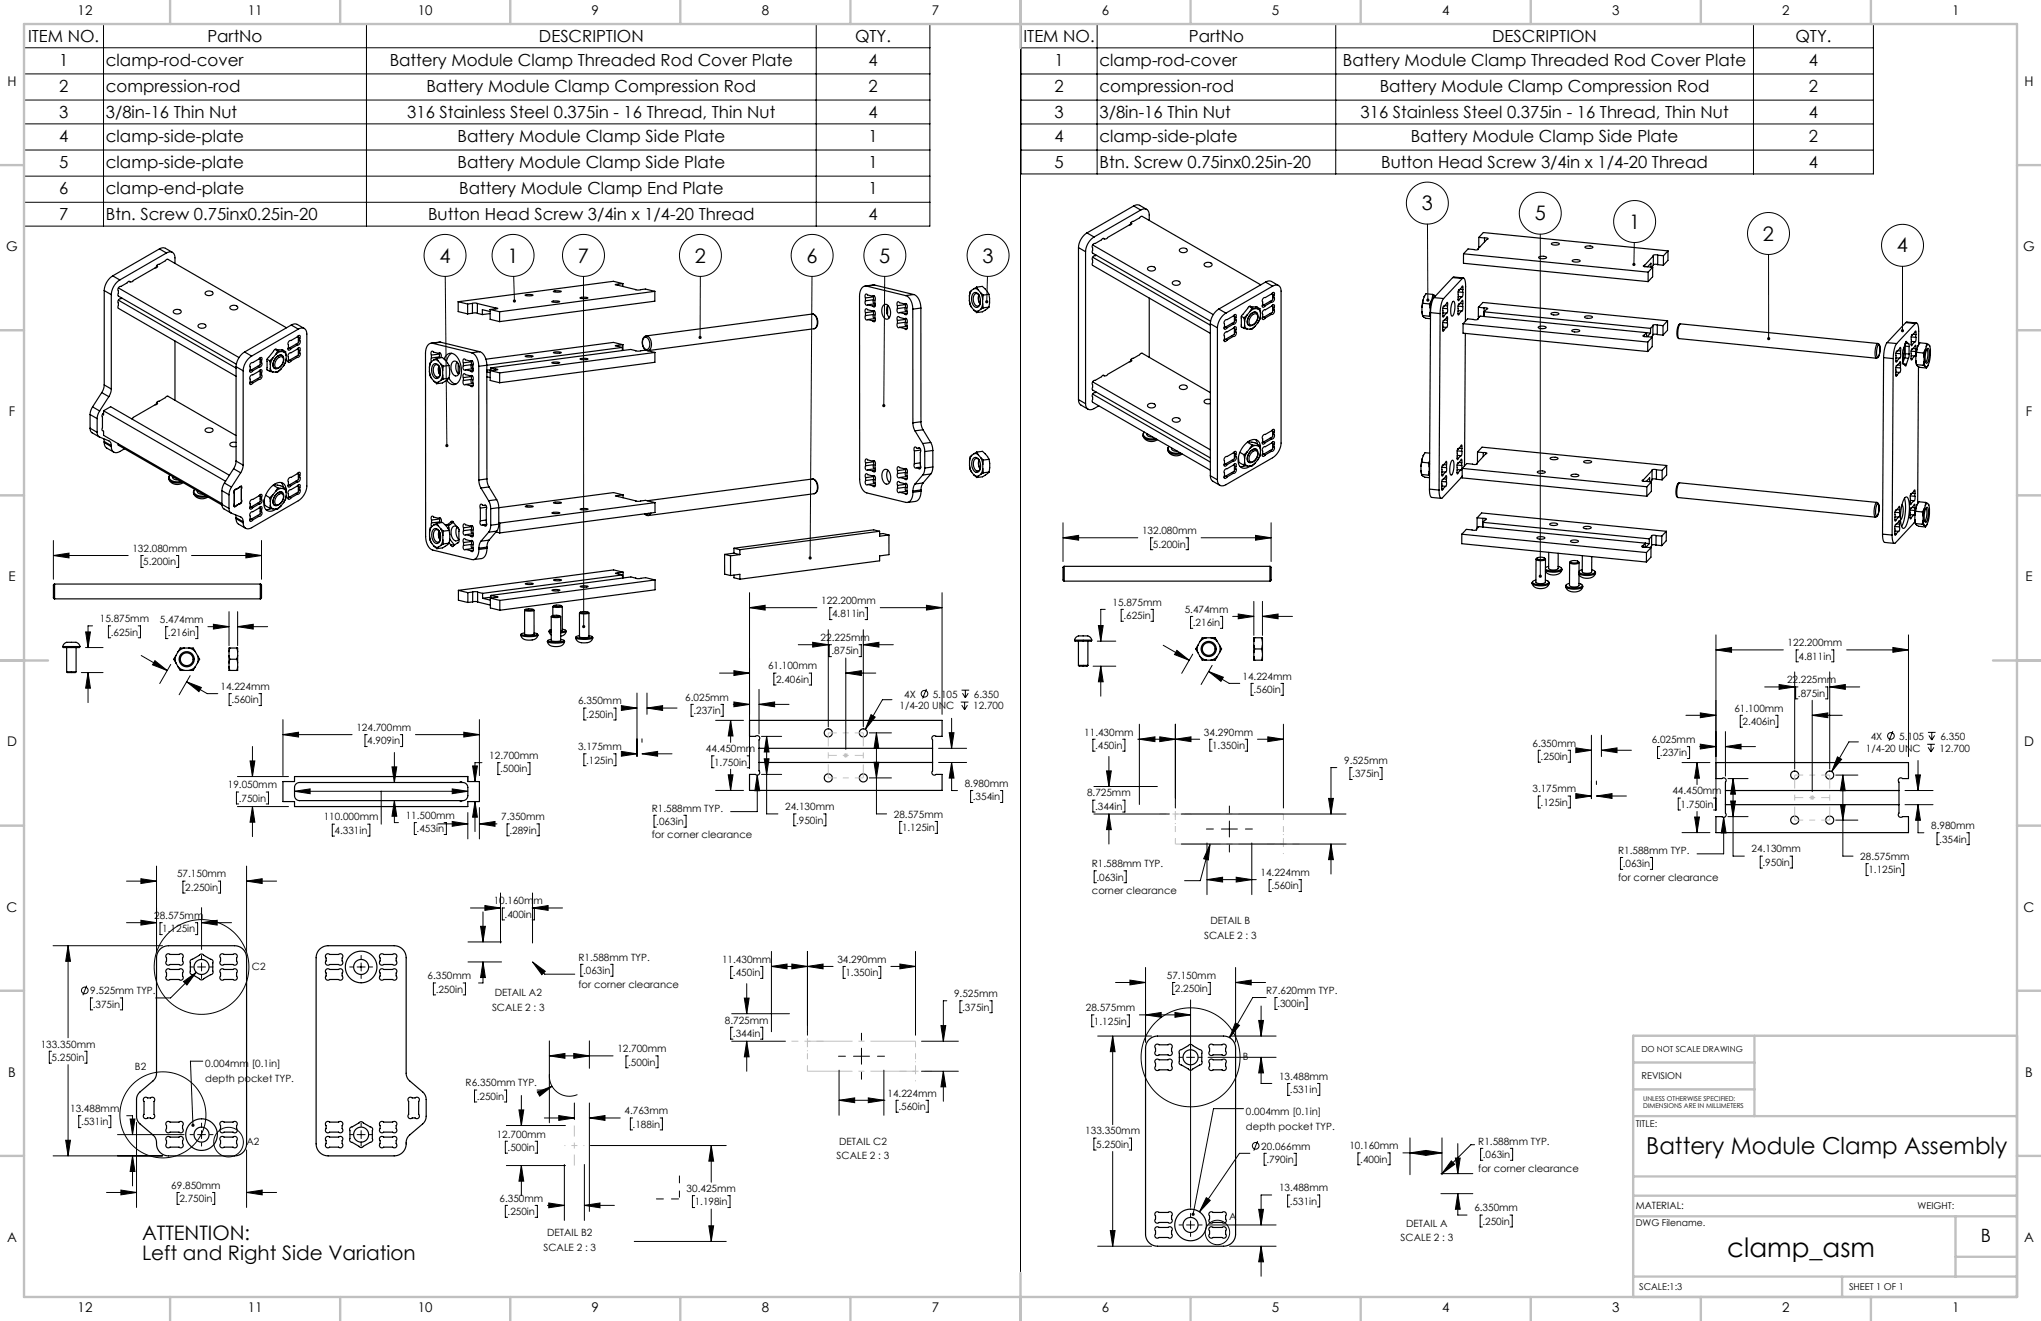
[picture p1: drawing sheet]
<svg xmlns="http://www.w3.org/2000/svg" width="432mm" height="279mm" viewBox="0 0 432 279" stroke-linecap="round" stroke-linejoin="round" font-family="sans-serif">
<defs><g id="words">
<text font-size="5.6" x="365.4" y="265.9">clamp_asm</text>
<text font-size="4.9" x="348.3" y="244.2">Battery Module Clamp Assembly</text>
<g font-size="4.2">
<text x="300.8" y="44.5">3</text>
<text x="324.7" y="46.6">5</text>
<text x="344.7" y="48.4">1</text>
<text x="373" y="50.9">2</text>
<text x="401.3" y="53.4">4</text>
<text x="93" y="55.5">4</text>
<text x="107.4" y="55.5">1</text>
<text x="122.3" y="55.5">7</text>
<text x="147" y="55.5">2</text>
<text x="170.6" y="55.5">6</text>
<text x="186" y="55.5">5</text>
<text x="207.9" y="55.5">3</text>
<text x="30" y="262.3">ATTENTION:</text>
<text x="30" y="266.5">Left and Right Side Variation</text>
</g>
<text font-size="3.9" x="419.1" y="262.6">B</text>
<g font-size="3.5">
<text x="5.9" y="8.9">ITEM NO.</text>
<text x="43.9" y="8.9">PartNo</text>
<text x="114" y="8.9">DESCRIPTION</text>
<text x="180.9" y="8.9">QTY.</text>
<text x="216.5" y="8.9">ITEM NO.</text>
<text x="251.5" y="8.9">PartNo</text>
<text x="315.7" y="8.9">DESCRIPTION</text>
<text x="379.8" y="8.9">QTY.</text>
<text x="12.5" y="13.9">1</text>
<text x="22.4" y="13.9">clamp-rod-cover</text>
<text x="82.4" y="13.9">Battery Module Clamp Threaded Rod Cover Plate</text>
<text x="183.7" y="13.9">4</text>
<text x="223.1" y="13.9">1</text>
<text x="232.6" y="13.9">clamp-rod-cover</text>
<text x="284.1" y="13.9">Battery Module Clamp Threaded Rod Cover Plate</text>
<text x="382.7" y="13.9">4</text>
<text x="12.5" y="19.4">2</text>
<text x="22.4" y="19.4">compression-rod</text>
<text x="90.2" y="19.4">Battery Module Clamp Compression Rod</text>
<text x="183.7" y="19.4">2</text>
<text x="223.1" y="19.4">2</text>
<text x="232.6" y="19.4">compression-rod</text>
<text x="291.9" y="19.4">Battery Module Clamp Compression Rod</text>
<text x="382.7" y="19.4">2</text>
<text x="12.5" y="25">3</text>
<text x="12.5" y="30">4</text>
<text x="22.4" y="25">3/8in-16 Thin Nut</text>
<text x="22.4" y="30">clamp-side-plate</text>
<text x="86.2" y="25">316 Stainless Steel 0.375in - 16 Thread, Thin Nut</text>
<text x="96.8" y="30">Battery Module Clamp Side Plate</text>
<text x="183.7" y="25">4</text>
<text x="183.7" y="30">1</text>
<text x="223.1" y="25">3</text>
<text x="223.1" y="30">4</text>
<text x="232.6" y="25">3/8in-16 Thin Nut</text>
<text x="232.6" y="30">clamp-side-plate</text>
<text x="287.8" y="25">316 Stainless Steel 0.375in - 16 Thread, Thin Nut</text>
<text x="298.5" y="30">Battery Module Clamp Side Plate</text>
<text x="382.7" y="25">4</text>
<text x="382.7" y="30">2</text>
<text x="12.5" y="35.5">5</text>
<text x="22.4" y="35.5">clamp-side-plate</text>
<text x="96.8" y="35.5">Battery Module Clamp Side Plate</text>
<text x="183.7" y="35.5">1</text>
<text x="223.1" y="35.6">5</text>
<text x="232.6" y="35.6">Btn. Screw 0.75inx0.25in-20</text>
<text x="292.2" y="35.6">Button Head Screw 3/4in x 1/4-20 Thread</text>
<text x="382.7" y="35.6">4</text>
<text x="12.5" y="41">6</text>
<text x="22.4" y="41">clamp-end-plate</text>
<text x="97.1" y="41">Battery Module Clamp End Plate</text>
<text x="183.7" y="41">1</text>
<text x="12.5" y="46.6">7</text>
<text x="22.4" y="46.6">Btn. Screw 0.75inx0.25in-20</text>
<text x="90.6" y="46.6">Button Head Screw 3/4in x 1/4-20 Thread</text>
<text x="183.7" y="46.6">4</text>
</g>
<g font-size="2.8">
<text x="16.4" y="3.2">12</text>
<text x="52.4" y="3.2">11</text>
<text x="88.4" y="3.2">10</text>
<text x="125.2" y="3.2">9</text>
<text x="161.1" y="3.2">8</text>
<text x="197.1" y="3.2">7</text>
<text x="233.1" y="3.2">6</text>
<text x="269.1" y="3.2">5</text>
<text x="305.1" y="3.2">4</text>
<text x="341.1" y="3.2">3</text>
<text x="377" y="3.2">2</text>
<text x="413" y="3.2">1</text>
<text x="1.6" y="18.2">H</text>
<text x="428.3" y="18.2">H</text>
<text x="1.3" y="53.1">G</text>
<text x="428" y="53.1">G</text>
<text x="1.9" y="88">F</text>
<text x="428.6" y="88">F</text>
<text x="1.8" y="122.9">E</text>
<text x="428.5" y="122.9">E</text>
<text x="1.5" y="157.9">D</text>
<text x="428.2" y="157.9">D</text>
<text x="1.4" y="192.8">C</text>
<text x="428.1" y="192.8">C</text>
<text x="1.7" y="227.7">B</text>
<text x="428.5" y="227.7">B</text>
<text x="1.5" y="262.6">A</text>
<text x="428.2" y="262.6">A</text>
<text x="16.4" y="277.6">12</text>
<text x="52.4" y="277.6">11</text>
<text x="88.4" y="277.6">10</text>
<text x="125.2" y="277.6">9</text>
<text x="161.1" y="277.6">8</text>
<text x="197.1" y="277.6">7</text>
<text x="233.1" y="277.6">6</text>
<text x="269.1" y="277.6">5</text>
<text x="305.1" y="277.6">4</text>
<text x="341.1" y="277.6">3</text>
<text x="377" y="277.6">2</text>
<text x="413" y="277.6">1</text>
</g>
<g font-size="2.1">
<text x="241.6" y="113">132.080mm</text>
<text x="28" y="116.7">132.080mm</text>
<text x="30.3" y="119.6">5.200in</text>
<text x="243.9" y="115.8">5.200in</text>
<text x="21.1" y="131.6">15.875mm</text>
<text x="33.8" y="131.8">5.474mm</text>
<text x="173.7" y="127.7">122.200mm</text>
<text x="176" y="130.6">4.811in</text>
<text x="235.4" y="128.1">15.875mm</text>
<text x="237.7" y="130.9">.625in</text>
<text x="250.6" y="129.6">5.474mm</text>
<text x="23.4" y="134.4">.625in</text>
<text x="35.5" y="134.6">.216in</text>
<text x="173.6" y="135.6">22.225mm</text>
<text x="252.4" y="132.4">.216in</text>
<text x="378.2" y="136.7">122.200mm</text>
<text x="162.5" y="141.6">61.100mm</text>
<text x="175.9" y="138.4">.875in</text>
<text x="262.9" y="143.8">14.224mm</text>
<text x="380.5" y="139.5">4.811in</text>
<text x="46.7" y="145.9">14.224mm</text>
<text x="49" y="148.8">.560in</text>
<text x="122.3" y="149">6.350mm</text>
<text x="145" y="148.2">6.025mm</text>
<text x="164.2" y="144.4">2.406in</text>
<text x="191.3" y="147.5">4X</text>
<text x="197.3" y="147.5">5.105</text>
<text x="206.1" y="147.5">6.350</text>
<text x="265.2" y="146.6">.560in</text>
<text x="378.1" y="144.5">22.225mm</text>
<text x="380.4" y="147.4">.875in</text>
<text x="75.4" y="154.6">124.700mm</text>
<text x="124" y="151.8">.250in</text>
<text x="146.7" y="151">.237in</text>
<text x="190.3" y="150.1">1/4-20 UNC</text>
<text x="205.9" y="150.1">12.700</text>
<text x="229.4" y="155.6">11.430mm</text>
<text x="254.7" y="155.6">34.290mm</text>
<text x="366.9" y="150.5">61.100mm</text>
<text x="368.7" y="153.4">2.406in</text>
<text x="77.7" y="157.4">4.909in</text>
<text x="103.5" y="160.5">12.700mm</text>
<text x="122.3" y="158.7">3.175mm</text>
<text x="124" y="161.5">.125in</text>
<text x="149.4" y="159.1">44.450mm</text>
<text x="151.1" y="161.9">1.750in</text>
<text x="231.7" y="158.4">.450in</text>
<text x="256.4" y="158.4">1.350in</text>
<text x="284.4" y="161.6">9.525mm</text>
<text x="324.2" y="157.9">6.350mm</text>
<text x="325.9" y="160.7">.250in</text>
<text x="349.4" y="157.1">6.025mm</text>
<text x="351.2" y="160">.237in</text>
<text x="394.8" y="159">1/4-20 UNC</text>
<text x="395.8" y="156.5">4X</text>
<text x="401.8" y="156.5">5.105</text>
<text x="410.4" y="159">12.700</text>
<text x="410.5" y="156.5">6.350</text>
<text x="48.2" y="166.7">19.050mm</text>
<text x="105.8" y="163.4">.500in</text>
<text x="204.1" y="166.4">8.980mm</text>
<text x="286.1" y="164.4">.375in</text>
<text x="324.2" y="167.6">3.175mm</text>
<text x="50.5" y="169.6">.750in</text>
<text x="68.5" y="173.5">110.000mm</text>
<text x="85.8" y="173.2">11.500mm</text>
<text x="106" y="173.5">7.350mm</text>
<text x="137.9" y="171.7">R1.588mm TYP.</text>
<text x="166.1" y="171.4">24.130mm</text>
<text x="189.1" y="173">28.575mm</text>
<text x="205.8" y="169.3">.354in</text>
<text x="230" y="168.5">8.725mm</text>
<text x="231.7" y="171.3">.344in</text>
<text x="325.9" y="170.4">.125in</text>
<text x="353.8" y="168">44.450mm</text>
<text x="355.5" y="170.9">1.750in</text>
<text x="70.8" y="176.4">4.331in</text>
<text x="88.1" y="176">.453in</text>
<text x="107.8" y="176.3">.289in</text>
<text x="137.9" y="177.3">for corner clearance</text>
<text x="138.9" y="174.5">.063in</text>
<text x="168.4" y="174.2">.950in</text>
<text x="190.8" y="175.8">1.125in</text>
<text x="408.6" y="175.4">8.980mm</text>
<text x="410.3" y="178.2">.354in</text>
<text x="37.5" y="185.6">57.150mm</text>
<text x="231" y="183.4">R1.588mm TYP.</text>
<text x="266.7" y="185.3">14.224mm</text>
<text x="342.3" y="180.6">R1.588mm TYP.</text>
<text x="343.3" y="183.4">.063in</text>
<text x="370.6" y="180.3">24.130mm</text>
<text x="372.9" y="183.1">.950in</text>
<text x="393.6" y="181.9">28.575mm</text>
<text x="395.3" y="184.7">1.125in</text>
<text x="39.2" y="188.4">2.250in</text>
<text x="104.5" y="191.3">10.160mm</text>
<text x="231" y="189.1">corner clearance</text>
<text x="232" y="186.2">.063in</text>
<text x="269" y="188.1">.560in</text>
<text x="342.3" y="186.3">for corner clearance</text>
<text x="32.6" y="194.4">28.575mm</text>
<text x="34.3" y="197.2">1.125in</text>
<text x="106.8" y="194.1">.400in</text>
<text x="256.1" y="195.5">DETAIL B</text>
<text x="122.4" y="203.2">R1.588mm TYP.</text>
<text x="152.8" y="203.6">11.430mm</text>
<text x="177.2" y="203.6">34.290mm</text>
<text x="254.7" y="198.7">SCALE 2 : 3</text>
<text x="53.3" y="205.1">C2</text>
<text x="90.5" y="207.1">6.350mm</text>
<text x="92.2" y="210">.250in</text>
<text x="122.4" y="208.9">for corner clearance</text>
<text x="123.4" y="206">.063in</text>
<text x="155.1" y="206.5">.450in</text>
<text x="178.9" y="206.5">1.350in</text>
<text x="246.9" y="207">57.150mm</text>
<text x="248.6" y="209.9">2.250in</text>
<text x="19.1" y="210.3">9.525mm TYP.</text>
<text x="19.6" y="213.1">.375in</text>
<text x="104.1" y="213.8">SCALE 2 : 3</text>
<text x="104.7" y="210.7">DETAIL A2</text>
<text x="201.9" y="210.9">9.525mm</text>
<text x="203.6" y="213.7">.375in</text>
<text x="229.7" y="213.9">28.575mm</text>
<text x="267.9" y="210.2">R7.620mm TYP.</text>
<text x="270.2" y="213">.300in</text>
<text x="8.6" y="221.6">133.350mm</text>
<text x="153.4" y="216.5">8.725mm</text>
<text x="155.1" y="219.3">.344in</text>
<text x="231.4" y="216.7">1.125in</text>
<text x="10.9" y="224.4">5.250in</text>
<text x="28.5" y="226.3">B2</text>
<text x="43.4" y="225.8">0.004mm [0.1in]</text>
<text x="130.6" y="222.5">12.700mm</text>
<text x="132.9" y="225.4">.500in</text>
<text x="263" y="224.2">B</text>
<text x="43.4" y="228.9">depth pocket TYP.</text>
<text x="98.5" y="229.8">R6.350mm TYP.</text>
<text x="100.9" y="232.6">.250in</text>
<text x="187.8" y="231.9">14.224mm</text>
<text x="270.6" y="228.4">13.488mm</text>
<text x="272.9" y="231.2">.531in</text>
<text x="14.8" y="235.2">13.488mm</text>
<text x="17.1" y="238">.531in</text>
<text x="132.1" y="235.7">4.763mm</text>
<text x="133.8" y="238.5">.188in</text>
<text x="190.1" y="234.8">.560in</text>
<text x="229.6" y="239.9">133.350mm</text>
<text x="263.6" y="235.8">0.004mm [0.1in]</text>
<text x="263.6" y="239">depth pocket TYP.</text>
<text x="52.1" y="242.2">A2</text>
<text x="105.1" y="240.6">12.700mm</text>
<text x="107.4" y="243.4">.500in</text>
<text x="177" y="245.2">SCALE 2 : 3</text>
<text x="177.5" y="242.1">DETAIL C2</text>
<text x="231.9" y="242.8">5.250in</text>
<text x="266.8" y="243.2">20.066mm</text>
<text x="267.9" y="246">.790in</text>
<text x="285.5" y="243.1">10.160mm</text>
<text x="287.8" y="245.9">.400in</text>
<text x="312.8" y="242.1">R1.588mm TYP.</text>
<text x="313.7" y="244.9">.063in</text>
<text x="36.2" y="251.4">69.850mm</text>
<text x="270.6" y="252">13.488mm</text>
<text x="312.8" y="247.8">for corner clearance</text>
<text x="38" y="254.3">2.750in</text>
<text x="105.7" y="254.2">6.350mm</text>
<text x="107.4" y="257">.250in</text>
<text x="145.3" y="252.1">30.425mm</text>
<text x="147" y="254.9">1.198in</text>
<text x="272.9" y="254.8">.531in</text>
<text x="311.9" y="256.2">6.350mm</text>
<text x="346" y="255.7">MATERIAL:</text>
<text x="115.7" y="261.4">DETAIL B2</text>
<text x="260" y="258.1">A</text>
<text x="296.3" y="262.6">SCALE 2 : 3</text>
<text x="297.5" y="259.4">DETAIL A</text>
<text x="313.6" y="259.1">.250in</text>
<text x="115" y="264.5">SCALE 2 : 3</text>
</g>
<g font-size="2">
<text x="347.3" y="228.2">REVISION</text>
<text x="346" y="238.4">TITLE:</text>
<text x="405.7" y="255.7">WEIGHT:</text>
<text x="346" y="259.4">DWG Filename.</text>
<text x="346.8" y="272.9">SCALE:1:3</text>
<text x="391.2" y="272.9">SHEET 1 OF 1</text>
</g>
<text font-size="1.8" x="347.2" y="222.6">DO NOT SCALE DRAWING</text>
<g font-size="1.4">
<text x="347.6" y="233">UNLESS OTHERWISE SPECIFIED:</text>
<text x="347.6" y="234.4">DIMENSIONS ARE IN MILLIMETERS</text>
</g>
</g></defs>
<g fill="none" stroke="#000" stroke-width=".25">
<path d="M23.8 58.3a4 4 0 0 0-1.7 3.2M23.8 58.3l1.5 .9M25.3 59.2a4 4 0 0 0-1.8 3.1M27.5 59.6l-.3-.1-1.6 1.1a.61 .61 0 0 0-.6 .9l-.1 .9 .1 .2 25 14.4M33 56.6l.4-.7 2.1-1.1 25.1 14.5M33.2 56.1l.1 .3-.1 .2-5 2.7-.2 .2-.3 .1-.5-.1M33.7 52.6l.6-.2 .6 .1 1.6 .9M33.7 52.6l1.5 .9M33.7 52.6l-9.9 5.7M35.2 53.5a1.1 1.1 0 0 1 1.3-.1 1.1 1.1 0 0 1 .5 1.1v1.2M35.2 53.5l-9.9 5.7M131.8 60v.6"/>
<path d="M131.8 60l-1 .1M131.8 60l-2-.5-32.9 4.3M228.2 52.4l1.5 .8M228.2 52.4v32.1M229.7 53.2v32.2M230 49.3a4 4 0 0 0-1.8 3.1M230 49.3l1.5 .8M231.2 54.4l24.9 14.4M231.2 51.8l25.5 14.7M231.5 50.1a4 4 0 0 0-1.8 3.1M231.9 54a.76 .76 0 0 0-.7 1l-.1 .9 .1 .2 24.9 14.4M233.6 50.5h-.3l-1.6 1a.61 .61 0 0 0-.5 .9l-.1 .9 .1 .2 24.9 14.4"/>
<path d="M239.1 47.6l.4-.7 2.1-1.1 25.1 14.4M239.3 47.1l.2 .2-.2 .2-5 2.7-.2 .3-.3 .1-.5-.2M239.8 43.6l.7-.3 .5 .1 1.6 .9M239.8 43.6l1.5 .8M239.8 43.6l-9.8 5.7M241.3 44.4a1.1 1.1 0 0 1 1.3-.1 1.1 1.1 0 0 1 .5 1.2v1.1M241.3 44.4l-9.8 5.7M242.9 56.5a1.02 1.02 0 0 1 1.6 .4 .98 .98 0 0 1-1.7-.1zM248.2 59.6a1.02 1.02 0 0 1 1.5 .3 .98 .98 0 0 1-1.7-.1zM249.7 52.7a1.02 1.02 0 0 1 1.5 .3 .98 .98 0 0 1-1.7-.1zM254.9 55.7a1.02 1.02 0 0 1 1.5 .3 .98 .98 0 0 1-1.7-.1zM267.7 59.7l.7-.3 .5 .1 1.6 .9"/>
<path d="M267.7 59.7l1.5 .8M267.7 59.7l-9.8 5.7M307.3 58.7l.3-.1 2 .2M307.3 58.7l2.1 .2M307.3 58.7l-3.9 4.2M309.4 58.9l.2-.1a1.82 1.82 0 0 1 .5 1.7l-.1 7.4M309.4 58.9l-4 4.2M309.6 53.7v2l39.1 3.9M309.6 53.7l39.1 3.9M312.7 52.6a.49 .49 0 0 1-.8 .2l-1.3-.1-1 1M312.7 52.6v.2M312.9 50.2v2h.2"/>
<path d="M312.9 50.2l1.2 .1M312.9 50.2l.9-1 39.1 3.9M314.1 50.3l.8 .2-2.2 2.1M314.1 50.3v.9M325.5 54.4l.4-.2a1 1 0 0 1 1.3 .3l-.4 .2a1 1 0 0 1-1.3-.3zM328.2 51.5l.4-.2a1 1 0 0 1 1.3 .4l-.4 .1a1 1 0 0 1-1.3-.3zM332.6 55.1l.5-.2a1 1 0 0 1 1.2 .4l-.4 .1a1 1 0 0 1-1.3-.3zM335.3 52.2l.5-.2a1 1 0 0 1 1.2 .4l-.4 .1a1 1 0 0 1-1.3-.3zM347.9 56.1l-.2 .2 1.9 .2M347.9 56.1v.3M348.6 56.4l.7-.7v.8M348.7 57.6v2"/>
<path d="M349.6 56.5v2l-.9 1.1M349.6 56.5l-.9 1.1M349.8 56h.9M349.8 54.1l-1.9 2M349.8 54.1v2l-.4 .4M350.7 56l1.2 .1M350.7 54l-.1-.1a.49 .49 0 0 0-.8 .2M350.7 54v2M350.7 54l1.2 .1M351.9 54.1v2M352.9 53.1v2l-1 1M352.9 53.1l-1 1"/>
<path d="M22.1 61.5l1.4 .8M22.1 61.5v19.9M23.5 62.3v20M25 63.5l24.9 14.4M25 60.9l25.6 14.7M25.8 63.1a.76 .76 0 0 0-.8 1l-.1 .9 .1 .2 24.9 14.4M36.8 65.7a1.01 1.01 0 0 1 1.5 .3 1.02 1.02 0 0 1-1.7-.1zM37 72.1v12.6M42 68.7a1.01 1.01 0 0 1 1.6 .3 1.02 1.02 0 0 1-1.7 0zM43.5 61.8a1.01 1.01 0 0 1 1.6 .3 1.02 1.02 0 0 1-1.7 0zM48.7 64.8a1.01 1.01 0 0 1 1.6 .3 1.02 1.02 0 0 1-1.7 0zM49.9 77.6l1.5 .8"/>
<path d="M49.9 77.6v19.9M51.4 78.4v20M51.7 74.5a4 4 0 0 0-1.8 3.1M51.7 74.5l1.5 .8M53.2 78.3l.3 .1M53.2 75.3a4 4 0 0 0-1.8 3.1M54.5 77.5l.3 .1M54.8 77.6l-1.3 .8M55 75.7v1.5l-2.2 1.2M55 78.3v1.5l-2.2 1.2M55 76.1l.3 .1M55 76.6l.3 .1"/>
<path d="M55 78.6l.3 .2M55 79.2l.3 .1M55.3 78.8l.1-.5-.2-.1-1.7 1.1a.61 .61 0 0 0-.6 .9v1l.2 .1 .4-.3M55.3 79.3a.61 .61 0 0 1-.5 .9M55.3 76.2l.1-.5-.2-.1-1.7 1.1a.61 .61 0 0 0-.6 .9v1l.2 .2 .4-.4M55.3 76.7a.61 .61 0 0 1-.5 .9M55.3 76.2v.5M55.3 78.8v.5M56.5 76l.6 .3M56.5 78.2l.6 .4M57.1 76.3l.1 .8M57.1 78.6l.6 .1"/>
<path d="M57.2 77.9l.2 .5 .3 .3M57.2 77.1v.8M57.2 77.9l-.1 .7M57.7 75.7l-.5 1.4M57.7 75.7l-.6 .6M57.7 78.7h.6M58.1 77.9h.1M58.2 73.9l.5 .3M58.3 75l-.6 .7M58.4 73.8l.1 .1M58.5 73.9l1.4 .1M58.5 73.9a.45 .45 0 0 0-.6 .4l-1.4 1.7v2l.1 .3"/>
<path d="M58.6 75.9a.69 .69 0 0 1 .8-.5 .69 .69 0 0 1 .6 .8 1.52 1.52 0 0 1-1.6 1.6 1.39 1.39 0 0 1 .2-1.9zM58.7 74.2l-.4 .8M58.7 74.2l.7 .1M59.4 78.1l-1.1 .6M59.4 74.3l-1.1 .7M59.4 74.3l.6 .1M59.4 78.1l-.7 .6h-.4M59.6 75.2h.1M59.6 75.2a1.75 1.75 0 0 1-.8 2.7h-.7M59.6 75.2a1.88 1.88 0 0 0-1.8 2.4l.3 .3M59.7 74l.7 .4M59.9 75.5a.86 .86 0 0 0-.8-.4 .86 .86 0 0 0-.7 .5 1.71 1.71 0 0 0-.3 2.3l.3 .1"/>
<path d="M60 74.4l.4 .3 .1 .5M60 77.4l-.6 .7M60.4 74.4h-.4M60.4 74.4l.1 .8M60.5 76l-.5 1.4M60.5 75.2v.8M60.5 76l-.1 .6-.4 .8M61.3 73.6l.3 .2M61.3 76.2l.3 .1M61.6 68.7l.6-.2 .6 .1 1.6 .9M61.6 68.7l-9.9 5.8M61.6 68.7l1.5 .9"/>
<path d="M62.6 72.8l.3 .2M62.6 75.4l.3 .2M62.9 73l-1.3 .8M62.9 75.6l-1.3 .7M63.1 69.6a1.1 1.1 0 0 1 1.3-.1 1.1 1.1 0 0 1 .5 1.1v32.2a4 4 0 0 1-1.8 3.1l-9.9 5.7a1.1 1.1 0 0 1-1.2 .1 1.1 1.1 0 0 1-.6-1.1M63.1 69.6l-9.9 5.7M63.1 71v1.5l-2.2 1.3M63.1 73.6v1.5l-2.2 1.3M63.1 71.4l.3 .2M63.1 71.9l.3 .2M63.1 74l.3 .2M63.1 74.5l.3 .2"/>
<path d="M63.4 72.1a.61 .61 0 0 1-.5 .9M63.4 71.6l.1-.4-.2-.3-1.7 1.1a.61 .61 0 0 0-.6 .9l-.1 1.1h.4l.3-.2M63.4 74.2l.1-.4-.2-.3-1.7 1.1a.61 .61 0 0 0-.6 .9l-.1 1.1 .2 .1 .5-.4M63.4 74.7a.61 .61 0 0 1-.5 .9M63.4 71.6v.5M63.4 74.2v.5M90.8 77.7l.1 .9M90.9 78.6l.4 1.4M90.9 78.6l.1 .9 .3 .5M91.3 75.1v.6M91.3 75.7v.8M91.3 76.5l-.5 1.2"/>
<path d="M91.3 76.5l-.3 .3-.2 .9M91.5 72.6a1.47 1.47 0 0 0-1.5 1.8v39.1a2.91 2.91 0 0 0 1.6 2.8l8.2 2a1.47 1.47 0 0 0 1.5-1.7v-.4M91.5 72.6l8.3 2M91.7 77a.89 .89 0 0 1 1.3 .8 1.66 1.66 0 0 1-.6 2.3 1.94 1.94 0 0 1-.8-2.9zM91.8 76.1h.5l.4 .2M91.8 76.1l-.5 .4M92.4 75.8l.3 .5M92.4 75.8l1.2-.2 1.1 1.1 .3 .6M92.4 75.8l-.6 .3M92.7 76.3l.5 .6M92.8 77.9h.1M92.8 77.4a.62 .62 0 0 0-.7-.2 .62 .62 0 0 0-.4 .6 1.54 1.54 0 0 0 .9 2l.5-.4"/>
<path d="M92.8 74.7a.48 .48 0 0 1 .6 .3 .48 .48 0 0 1-.1 .6v.1M92.8 74.7l-1.2-.4a.42 .42 0 0 0-.5 .3 .42 .42 0 0 0 .2 .5M92.9 77.4a2.65 2.65 0 0 0 .2 2 2.07 2.07 0 0 1-.2-2zM92.9 74.7l.1 .2M92.9 77.9l.1 .1M93 74.9l-1.7 .2M93 74.9v.6M93 75.5l-.1 .2M93 75.5l-1.7 .2M93 78h-.2M93 78v.6M93 78.6l-.1 .2"/>
<path d="M93 78.6h-.2M93 77.8l-.2 .1M93.1 77.8l-.3 .1M93.2 74.7h-.4M93.2 76.9l.5 1.4M93.2 76.9l.6 .6M93.2 72.4l-2 .2M93.2 72.4l-1.7 .2M93.2 72.4l8.3 2M93.7 78.3v1M93.7 79.3l-.5 1.2M93.7 79.3l.1 .9"/>
<path d="M93.8 77.5l-.1 .8M94 75.9a1.52 1.52 0 0 1 1.4-1.2 1.52 1.52 0 0 1 1.5 1.1 4.6 4.6 0 0 1-.2 5.3 1.48 1.48 0 0 1-2.2-.7M95 77.3l.1 1.8-.1 .9M95 77.3l-1.2 .2M95 80l-1.2 .2M95 80a3.6 3.6 0 0 1-2.6 1.2M95.6 74.7a2.34 2.34 0 0 0-1.1 1.8M95.8 76.5a.88 .88 0 0 1 1.3 .8 1.65 1.65 0 0 1-.6 2.2 1.92 1.92 0 0 1-.8-2.8zM96.7 76.6a2.33 2.33 0 0 0 .3 2.6M96.9 63.8v2.1l2 .5M96.9 63.8l2 .5M96.9 76.9v1.9l.3 .1"/>
<path d="M98 76.7v.7M98 77.4a.58 .58 0 0 0 .4 .9l.1-.1M98 79.9v.6M98.5 78.2l1.1 .3M98.9 64.3v2.1M99.6 76.4l-1.2-.4a.42 .42 0 0 0-.5 .2 .42 .42 0 0 0 .1 .5M99.6 76.4a.48 .48 0 0 1 .6 .2 .48 .48 0 0 1-.2 .6v.6a.42 .42 0 0 1 .2 .6 .42 .42 0 0 1-.5 .2l-.1-.1M99.6 79.5a.48 .48 0 0 1 .6 .2 .48 .48 0 0 1-.2 .7v.6a.42 .42 0 0 1 .2 .5 .42 .42 0 0 1-.5 .2l-.1-.1M99.6 79.5l-1.2-.4a.42 .42 0 0 0-.5 .2 .42 .42 0 0 0 .1 .6M99.7 79.5v.1M99.7 76.5v1.1l.2 .4M99.7 76.5l-1.7 .2"/>
<path d="M99.7 79.6l-1.7 .3M99.7 79.6v.7M99.8 74.6a2.91 2.91 0 0 1 1.5 2.9M99.9 76.3l-.3 .1M99.9 79.5h-.3M99.9 76.4h-.2v.1M100 64.2h1M100 64.2v2.1M100 64.2l-1.1 .1M100 66.3l-1.1 .1M100 77.1l-2 .3M100 77.1v.9"/>
<path d="M100.1 78l-1.6 .2M100.1 78.4l-.5 .1M100.1 77l-.1 .1M101 64.2v2.1M101 64.2l3.9 .9M101 66.3h-1M101 66.3l1 .2M101.3 77.5v24M101.5 74.4a2.91 2.91 0 0 1 1.5 2.9v24M101.5 74.4l-1.7 .2M103 78.6l.7 .2M103 79.7l.7 .2"/>
<path d="M103.7 65.5v2l2 .5M103.7 65.5l2 .4M103.7 65.9l-1.7-.4v1M103.7 66.3l-1.7 .2M103.7 78.4v2.1l2 .5M103.7 78.4l2 .5M103.8 77.8v.6M103.8 77.8l1.1 .3M103.8 78.2l-.8 .1M104.9 65.1l.4 .1-1.6 .3M104.9 65.1v.2M104.9 78.1l.4 .1-1.6 .2"/>
<path d="M104.9 78.1v.2M105.7 65.9v2.1M105.7 78.9v2.1M111.1 62.4l.8-.1 .9 .1-.9 .2zM111.1 75.3l1.1-.1 .6 .2-1 .1zM116.7 63.8l.8-.2 .9 .2-.9 .1zM116.8 76.7l1-.1 .6 .1-1 .2zM117.1 61.6l1-.1 .7 .1-.9 .2zM117.1 74.5l.9-.1 .8 .2-1 .1zM122.7 63l.8-.1 .9 .1-.9 .2zM122.7 75.9l1.1-.1 .6 .2-1 .1zM130.8 60.1l-.6 .1 4.3 1"/>
<path d="M130.8 60.1v.2M130.8 73l-.6 .1 1.5 .4M130.8 73v.3M131.7 73.5l-30.4 4M131.7 73.5v.6M131.8 72.9l-2-.5-27 3.6M131.8 72.9v1.2M131.8 72.9l-1 .1M134.5 61.2l.7 .1 1.3-.2 2 .5M134.5 61.2v.1M134.5 74.2l.7 .1 1.3-.2 2 .4M134.5 74.2h.1"/>
<path d="M134.5 74.2l-1.1-.3-29.6 3.9M136.2 71.5a.76 .76 0 0 1 .8 0 .76 .76 0 0 1 .4 .7 1.28 1.28 0 0 1-.6 1.7 1.67 1.67 0 0 1-.6-2.4zM136.7 71a1.8 1.8 0 0 1 .4 3.1h-.2M136.7 71.1a1.77 1.77 0 0 0-.1 3h.2M138.5 61.6l-32.8 4.3M138.5 61.6v2.1l-32.8 4.3M138.5 74.5l-32.8 4.4M138.5 74.5l.1 2.1-32.9 4.4M171.8 66.4a1.86 1.86 0 0 1 .6 3l-.2 .1M171.8 66.4l-35.1 4.6M171.8 66.4a1.77 1.77 0 0 1 .8 2.9l-.4 .2M172.2 69.5l-35.1 4.7"/>
<path d="M183.1 63v.6M183.1 63.6a.58 .58 0 0 0 .4 .9M183.1 66.1v.6M183.1 66.7a.58 .58 0 0 0 .4 1v-.1M183.3 60.5a1.47 1.47 0 0 0-1.4 1.8v39.1a2.91 2.91 0 0 0 1.5 2.9l8.2 2a1.47 1.47 0 0 0 1.5-1.8v-.4M183.3 60.5l8.3 2M183.5 64.5l1.2 .2M183.5 67.6l1.2 .3M184.7 62.7a.48 .48 0 0 1 .5 .2 .48 .48 0 0 1-.1 .6v.6a.42 .42 0 0 1 .1 .5 .42 .42 0 0 1-.5 .3v-.2M184.7 62.7l-1.2-.4a.42 .42 0 0 0-.6 .2 .42 .42 0 0 0 .2 .5M184.7 65.8a.48 .48 0 0 1 .5 .2 .48 .48 0 0 1-.1 .6v.6a.42 .42 0 0 1 .2 .6 .42 .42 0 0 1-.5 .2l-.1-.1M184.7 65.8l-1.2-.4a.42 .42 0 0 0-.5 .2 .42 .42 0 0 0 .1 .5"/>
<path d="M184.7 62.6l.1 .2M184.7 65.8l.1 .1M184.8 62.8l-1.7 .2M184.8 62.8v.6M184.8 63.4l-.1 .5 .2 .4M184.8 63.4l-1.7 .2M184.8 65.9l-1.7 .2M184.8 65.9v.6M184.8 66.5l-.1 .5 .2 .4M184.8 66.5l-1.7 .2M185 62.6l-.3 .1M185 65.7l-.3 .1"/>
<path d="M185.1 60.3l-2.1 .2M185.1 60.3l-1.8 .2M185.1 60.3l8.2 2M185.2 64.3l-1.7 .2M185.2 67.4l-1.7 .2M185.2 64.7h-.5M185.2 67.8l-.5 .1M187 64.5a.88 .88 0 0 1 1.3 .8 1.65 1.65 0 0 1-.6 2.2 1.92 1.92 0 0 1-.9-2.8zM187.8 64.6v1.6M187.8 66.2l-.1 .4M187.8 66.2h-.2M187.8 64.6a2.33 2.33 0 0 0 .4 2.6l-.2-.1"/>
<path d="M189.9 64.7v.6M189.9 65.3a.58 .58 0 0 0 .3 .9l.1-.1M189.9 67.8v.6M189.9 68.4a.58 .58 0 0 0 .3 .9l.1-.1M190.3 66.1l1.1 .3M190.3 69.2l1.1 .3M191.4 64.3a.48 .48 0 0 1 .6 .2 .48 .48 0 0 1-.1 .6v.6a.42 .42 0 0 1 .1 .6 .42 .42 0 0 1-.5 .2l-.1-.1M191.4 64.3l-1.2-.4a.42 .42 0 0 0-.5 .2 .42 .42 0 0 0 .2 .6M191.4 67.4l-1.2-.4a.42 .42 0 0 0-.5 .2 .42 .42 0 0 0 .2 .6M191.4 67.4a.48 .48 0 0 1 .6 .2 .48 .48 0 0 1-.1 .7v.6a.42 .42 0 0 1 .1 .5 .42 .42 0 0 1-.5 .2l-.1-.1M191.5 64.3l.1 .1M191.5 67.4l.1 .2"/>
<path d="M191.6 64.4l-1.7 .3M191.6 64.4v.6M191.6 65l-.1 .5 .2 .4M191.6 65l-1.7 .3M191.6 67.6l-1.7 .2M191.6 67.6v.6M191.6 68.2l-.1 .4 .2 .4M191.6 68.2l-1.7 .2M191.6 62.5a2.91 2.91 0 0 1 1.5 2.9M191.7 64.3h-.3M191.7 67.4h-.3M191.9 65.9l-1.6 .2"/>
<path d="M191.9 69l-1.6 .2M191.9 66.3l-.5 .1M191.9 69.4l-.5 .1M193.1 65.4v24M193.3 62.3a2.91 2.91 0 0 1 1.5 2.9M193.3 62.3l-1.7 .2M194.8 65.2l-1.7 .2M194.8 65.2v24M205.1 62.6v1M205.1 63.6l.4 1.4M205.1 63.6l.1 .8 .3 .6M205.5 61.4l-.4 1.2"/>
<path d="M205.5 61.4l-.3 .3-.1 .9M205.5 65l.5 .6M206 62a.89 .89 0 0 1 1.3 .8 1.66 1.66 0 0 1-.6 2.2 1.94 1.94 0 0 1-.9-2.8zM206 61.1h.5l.4 .2M206 61.1l-.5 .3M206 65.6l.5 .2h.4M206 65.6l.6 .5M206.6 60.7l1.2-.1 .6 .5 .8 1.2M206.6 60.7l.3 .6M206.6 60.7l-.6 .4M206.9 61.3l.5 .6M206.9 65.8l-.3 .3"/>
<path d="M207.1 62.4a2.6 2.6 0 0 0 .3 1.9 2.54 2.54 0 0 1-.4-2 .65 .65 0 0 0-.7-.1 .65 .65 0 0 0-.4 .7 1.39 1.39 0 0 0 1 1.8l.4-.3M207.4 61.9l.5 1.4M207.4 61.9l.6 .5M207.4 65.5l-.5 .3M207.9 63.3v1M207.9 64.3l-.5 1.2M207.9 64.3l.1 .8M208 62.4l-.1 .9M208 65.1l-.6 .4M209.2 62.3l-1.2 .1M209.2 62.3l.2 1.8-.2 .9M209.2 65l-1.2 .1"/>
<path d="M209.2 65a3.6 3.6 0 0 1-2.6 1.1M233.6 79.5l-.3-.1-1.6 1.1a.61 .61 0 0 0-.5 .9l-.1 .8 .1 .3 24.9 14.4M239.1 76.5l.4-.7 2.1-1.1 14.5 8.3M239.3 76l.2 .2-.2 .2-5 2.8-.2 .2-.3 .1-.5-.1M243.1 63v12.6M256.1 68.5l1.5 .8M256.1 68.5v32.1M257.6 69.3v32.2M257.9 65.4a4 4 0 0 0-1.8 3.1M257.9 65.4l1.5 .8M259.3 69.2l.3 .1M259.3 71.8l.3 .1"/>
<path d="M259.4 66.2a4 4 0 0 0-1.8 3.1M260.6 68.4l.3 .2M260.6 71l.3 .2M260.9 68.6l-1.3 .7M260.9 71.2l-1.3 .7M261.2 67l.3 .1M261.2 67.5l.3 .1M261.2 69.6l.3 .1M261.2 70.1l.3 .1M261.2 66.6v1.5l-2.3 1.3M261.2 69.2v1.5l-2.3 1.3M261.5 69.7l.1-.3-.3-.3-1.7 1.1a.61 .61 0 0 0-.5 .9l-.1 1 .3 .1 .3-.3"/>
<path d="M261.5 70.2a.61 .61 0 0 1-.6 1M261.5 67.1l.1-.3-.3-.3-1.7 1.1a.61 .61 0 0 0-.5 .9l-.1 1 .3 .1 .3-.3M261.5 67.6a.61 .61 0 0 1-.6 1M261.5 67.1v.5M261.5 69.7v.5M262.6 66.9l.6 .3M262.6 69.1l.6 .4M263.2 67.2l.1 .8M263.2 69.5l.7 .1M263.3 68.8l.2 .5 .4 .3M263.3 68v.8M263.3 68.8l-.1 .7"/>
<path d="M263.9 66.6l-.6 1.4M263.9 66.6l-.7 .6M263.9 69.6h.5M264.2 68.8h.1M264.3 64.8l.6 .3M264.4 65.9l-.5 .7M264.5 64.8h.1M264.6 64.8l1.4 .2M264.6 64.8a.45 .45 0 0 0-.6 .4l-1.4 1.7v2l.2 .3M264.7 66.8a.69 .69 0 0 1 .8-.5 .69 .69 0 0 1 .6 .8 1.52 1.52 0 0 1-1.6 1.6 1.39 1.39 0 0 1 .2-1.9zM264.9 65.1l-.5 .8M264.9 65.1l.6 .2"/>
<path d="M265 66.2a1.84 1.84 0 0 0-.8 2.6M265 66.1l.7-.1 .3 .4M265 66.1a2 2 0 0 0-.9 2.7l.4 .1M265.5 69l-1.1 .6M265.5 65.3l-1.1 .6M265.5 65.3h.6M265.5 69l-.6 .6h-.5M265.7 66.1h.1M265.8 66.1a1.79 1.79 0 0 1-1 2.8l-.6-.1M265.8 66.1l-.8 .1M265.8 64.9l.7 .4M266.1 65.3l.4 .3 .2 .5"/>
<path d="M266.1 68.3l-.6 .7M266.5 65.3h-.4M266.5 65.3l.2 .8M266.7 66.9l-.6 1.4M266.7 66.1v.8M266.7 66.9l-.2 .6-.4 .8M267.4 64.5l.3 .2M267.4 67.1l.3 .2M268.7 63.7l.3 .2M268.7 66.3l.3 .2M269 63.9l-1.3 .8M269 66.5l-1.3 .8"/>
<path d="M269.2 60.5a1.1 1.1 0 0 1 1.3-.1 1.1 1.1 0 0 1 .5 1.2v32.1a4 4 0 0 1-1.8 3.1l-9.8 5.7a1.1 1.1 0 0 1-1.3 .1 1.1 1.1 0 0 1-.5-1.1M269.2 60.5l-9.8 5.7M269.2 62.3l.3 .2M269.2 62.8l.3 .2M269.2 64.9l.3 .2M269.2 65.4l.3 .2M269.2 64.5v1.5l-2.2 1.3M269.2 61.9v1.5l-2.2 1.3M269.5 63a.61 .61 0 0 1-.5 .9M269.5 62.5l.1-.4-.2-.3-1.7 1.1a.61 .61 0 0 0-.6 1v1h.3l.3-.2M269.5 65.1l.1-.4-.2-.3-1.7 1.1a.61 .61 0 0 0-.6 1v1l.2 .1 .4-.3M269.5 65.6a.61 .61 0 0 1-.5 .9"/>
<path d="M269.5 62.5v.5M269.5 65.1v.5M300.8 65.9l.2 .9M300.8 65.9l.2 .8M300.8 65v.9M301 66.7l.6 .6 1 .1M301 66.7l1.4 .2M301 64.1l1.4 .2M301 64.1l-.2 .9M301.1 63.5l-.3 1.5M301.1 63.5l-.1 .6M301.3 62.8l-.2 .7"/>
<path d="M301.4 62.6l-.1 .2M302.4 66.9l.2 .1M302.4 64.3l.2 .8M302.6 66.1v.5M302.6 66.1l-.2 .8M302.6 65.1v1M302.6 66.1l2.1 .2M302.6 66.1l-.2 37.4M302.8 63.7l-.2 1.4M302.8 63.7l-.4 .6M303 62.9l-.2 .8M303.1 62.3l-1.4-.2-.4 .7"/>
<path d="M303.1 62.3l-.1 .6M303.1 62.3l.4 .2M303.4 62.9a6 6 0 0 0-.8 3.2M303.4 62.9l2 .2M303.5 62.5l-.5 .4M303.5 62.5l.2 .1M304.7 66.3l-.2 37.4M305.2 69.8h.3M305.2 66.8h.3M305.2 68.2l1 .1M305.2 65.2l1 .1M305.3 69.2h.7"/>
<path d="M305.3 66.2h.7M305.4 67.8h.1M305.4 64.8h.1M305.4 63.1a6 6 0 0 0-.7 3.2M305.5 67.8a.62 .62 0 0 0-.2 .9v1.4l.2-.3M305.5 64.8a.62 .62 0 0 0-.2 .9v1.4l.2-.3M305.6 67.7h.6M305.6 64.7h.6M306 69.2l-.5 .6M306 66.2l-.5 .6M306.2 68.3v.1a.58 .58 0 0 1-.2 .8M306.2 67.7v-.7l-.7 .8"/>
<path d="M306.2 67.7v.6M306.2 65.3l.1 .1a.58 .58 0 0 1-.3 .8M306.2 64.7v-.8l-.7 .9M306.2 64.7v.6M307.4 63.8l.1-.1a1.75 1.75 0 0 1 .2 1.9 1.11 1.11 0 0 1-.6 1.2l-.2-.6v-.8zM308.4 66.3l.3 .1M308.5 63.3h.2M308.5 64.7l1 .1M308.5 61.7l1 .1M308.5 65.7l.7 .1M308.5 62.7l.8 .1M308.6 64.3h.1"/>
<path d="M308.6 61.3h.1M308.7 64.3a.62 .62 0 0 0-.2 1v1.3l.2-.2M308.7 61.3a.62 .62 0 0 0-.2 1v1.3l.2-.3M308.9 64.2l.6 .1M308.9 61.2h.6M309.2 65.8l-.5 .6M309.3 62.8l-.6 .5M309.5 64.8v.2a.58 .58 0 0 1-.3 .8M309.5 64.3l-.1-.8-.7 .8M309.5 64.3v.5M309.5 61.8v.1a.58 .58 0 0 1-.2 .9M309.5 61.2l-.1-.7-.7 .8"/>
<path d="M309.5 61.2v.6M309.5 68.5l39.1 3.8M309.5 68.5v2l39.1 3.9M310 70.5l-.2 28.1M312.6 67.4a.49 .49 0 0 1-.8 .2l-1.3-.2-1 1.1M312.6 67.4l.5-.5 36.1 3.6M312.6 67.4v.2M312.8 65l.9-1 39.1 3.8M312.8 65l1.2 .1M312.8 65v2h.2M314 65.1l.8 .2-.8 .7 35.2 3.5M314 65.1v1.8"/>
<path d="M325.4 69.2l.5-.2a1 1 0 0 1 1.2 .3l-.4 .2a1 1 0 0 1-1.3-.3zM328.1 66.3l.5-.2a1 1 0 0 1 1.2 .3l-.4 .2a1 1 0 0 1-1.3-.3zM332.6 69.9l.4-.2a1 1 0 0 1 1.2 .3l-.4 .2a1 1 0 0 1-1.2-.3zM335.3 67l.4-.2a1 1 0 0 1 1.2 .3l-.4 .2a1 1 0 0 1-1.2-.3zM347.8 70.9l-.2 .2 .8 .1M347.8 70.9l.5-.5v.8M347.8 70.9v.3M348.4 71.2l1.2 .1M348.6 72.3v2.1M349.2 70.5l-.7 .7M349.2 69.5v1M349.6 71.3l-1 1"/>
<path d="M349.6 71.3l-.1 2-.9 1.1M349.7 70.8h.9M349.7 68.9l-.5 .6M349.7 68.9v2l-.4 .4M350.6 70.8l1.2 .1M350.6 68.8l-.1-.1a.49 .49 0 0 0-.8 .2M350.6 68.8l1.2 .1M350.6 68.8v2M351.8 68.9v2M352.8 67.8l-1 1.1M352.8 67.8v2.1l-1 1M355.2 71.6l41.8 4.2"/>
<path d="M355.5 68.5a1.93 1.93 0 0 0-.7 2.2l.1 .6 .3 .3M355.5 68.5a3.1 3.1 0 0 0-.3 3.1M355.5 68.5l41.8 4.1M397.3 72.6a1.28 1.28 0 0 1 .4 1.7 1.54 1.54 0 0 1-.7 1.5M397.3 72.6a3.1 3.1 0 0 0-.3 3.2M397.4 73l.1-.1a2.49 2.49 0 0 1-.2 2.6 2.4 2.4 0 0 1 0-2.4zM398.5 75.6l2 .2M398.5 75.6l-.2 37.4M399.2 72.5a6 6 0 0 0-.7 3.1M399.2 72.5l2.1 .2M400.5 75.8l-.2 37.4M401.1 79.3h.2"/>
<path d="M401.1 76.3h.2M401.1 77.7l1 .1M401.1 74.7l1 .1M401.1 78.7l.8 .1M401.1 75.7l.8 .1M401.2 77.3h.1M401.2 74.3h.1M401.3 72.7a6 6 0 0 0-.8 3.1M401.3 77.3a.62 .62 0 0 0-.2 1v1.3l.2-.3M401.3 74.3a.62 .62 0 0 0-.2 1v1.3l.2-.3M401.5 77.2h.6M401.5 74.2h.6"/>
<path d="M401.9 78.8l-.6 .5M401.9 75.8l-.6 .5M402.1 77.8v.1a.58 .58 0 0 1-.2 .9M402.1 77.2l-.1-.7-.7 .8M402.1 77.2v.6M402.1 74.8v.1a.58 .58 0 0 1-.2 .9M402.1 74.2l-.1-.7-.7 .8M402.1 74.2v.6M402.6 76.9h.1M402.7 76.9l.5 .5 .1-.4M402.7 77h.6M402.8 73.5v1.3l-.3 1.2"/>
<path d="M402.9 75.7l-.4 1.2M402.9 75.7l.8 .1M403.1 74.8l-.2 .9M403.1 74.8l.8 .1M403.1 72.7v.5M403.1 73.2l.8 .1M403.1 73.2v1.6M403.1 72.6l.7 .1M403.1 72.6l-.6 1.8v2.3l.2 .2M403.2 72.3h.2M403.2 68.2l.2-.1 2.1 .2M403.2 68.2l2 .2"/>
<path d="M403.2 68.2l-4 4.3M403.4 72.3l-.2-.1-.1 .4M403.4 72.3l.4 .4M403.7 75.8l-.4 1.2M403.8 72.7l.1 .6M403.9 74.9l-.2 .9M403.9 73.3v1.6M404.3 75.8l.3 .1M404.3 72.8l.3 .1M404.3 74.3l1 .1M404.3 71.3l1 .1M404.3 75.2l.8 .1"/>
<path d="M404.4 72.2l.7 .1M404.4 73.9h.2M404.5 70.8l.1 .1M404.6 73.9a.62 .62 0 0 0-.3 .9l.1 1.3 .2-.2M404.6 70.9a.62 .62 0 0 0-.2 .9v1.3l.2-.2M404.7 73.7l.6 .1M404.7 70.7l.6 .1M405.1 75.3l-.5 .6M405.1 72.3l-.5 .6M405.2 68.4l.2-.1a1.82 1.82 0 0 1 .5 1.8v2.8l-.1 .2M405.2 68.4l-3.9 4.3M405.3 74.4v.1a.58 .58 0 0 1-.2 .8"/>
<path d="M405.3 73.8l-.1-.8-.6 .9M405.3 73.8v.6M405.3 76.3l.1 .8M405.3 76.3l.2 .8M405.3 75.3v1M405.3 71.4l.1 .1a.58 .58 0 0 1-.3 .8M405.3 70.8v-.8l-.7 .9M405.3 70.8v.6M405.4 77.1l.1 .1M405.5 77.1l1.4 .2M405.5 77.1l.6 .6 1.5 .1M405.5 74.5l1.4 .2"/>
<path d="M405.5 74.5l-.2 .8M405.5 73.9l-.2 1.4M405.5 73.9v.6M405.8 73.1l-.3 .8M405.9 77.6l-.2 28.9M406.9 77.3l.4 .2M406.9 74.7l.2 .8M407.1 76.4l.2 1.1M407.1 76.4l-.2 .9M407.1 75.5v.9M407.3 77.5l.2 .2M407.3 74l-.2 1.5"/>
<path d="M407.3 74l-.4 .7M407.5 77.7l.1 .1M407.5 73.3l-.2 .7M407.6 72.6l-1.4-.1-.4 .6M407.6 72.6l-.1 .7M407.6 72.6l.4 .3M407.6 73.9a2.79 2.79 0 0 1-.2 2.7M407.7 73.7h.1a1.76 1.76 0 0 1 .3 1.9 1.12 1.12 0 0 1-.6 1.2 3.8 3.8 0 0 1 .2-3.1zM407.9 77.4l-.3 .4M408 72.9l-.5 .4M408 72.9l.2 .2M408.2 73.1l.2 1-.1 1.7-.4 1.4-.4 .5"/>
<path d="M408.2 73.1h.1M408.2 73.1l.1 .1M19.1 90.6l.3 .8 1.6 1M19.1 87.7l1.5 .8M19.1 90.6l1.5 .8M19.1 87.7v2.9M19.6 86.1l-.4 .8-.1 .8M19.6 86.1l1.5 .8M20.6 91.4a1 1 0 0 0 .5 1.1l1.9 .7a1 1 0 0 1 .5 1M20.6 88.5v2.9M21.1 86.9l-.4 .8-.1 .8M21.5 83l1.5 .9"/>
<path d="M21.5 83l-1.9 3.1M21.9 87.4l-.3 .6 .1 .2-.1 2.6 .3 .4v.9l25.1 14.4M21.9 86.9l25.8 14.9M21.9 86.9v.9l-.2-.2M21.9 86.9l1.5-.9 25.1 14.5M21.9 92.8l.2 .6M22.1 81.4l-.2 .8-.4 .8M22.1 93.6l.1 .7 .3 .4 1.6 .9M22.1 81.4l1.4 .9M22.1 93.4v.2M22.1 93.4l1.4 .8M22.1 93.6l1.4 .9"/>
<path d="M23 83.9l-1.9 3M23.5 82.3l-.1 .8-.4 .8M23.5 94.5a1.1 1.1 0 0 0 .6 1.1 1.1 1.1 0 0 0 1.2-.1l1.1-.6M23.5 94.2v.3M24.9 93.8l.1 .4 22 12.6M33 85.6l.4-.7 2.1-1.1 14.4 8.3M33.2 85.1l.1 .2-.1 .2-.4 .1-5 3M43.5 90.7a1.01 1.01 0 0 1 1.6 .3 1.02 1.02 0 0 1-1.7 0zM49.4 99.1l1.5 .9M49.4 99.1l-1.9 3.1M49.9 93.6a.98 .98 0 0 0-1.3 .4 1.03 1.03 0 0 0 1.3 .4M49.9 97.5l-.1 .8-.4 .8"/>
<path d="M49.9 97.5l1.5 .9M51.4 98.4l-.1 .8-.4 .8M53.2 80.8l.3 .2M54.5 80.1l.3 .1M54.8 80.2l-1.3 .8M63.1 99.9v1.6l-2.2 1.2M91.3 80l.5 .6M91.8 80.6l.5 .3h.4M91.8 80.6l.6 .6M92.7 80.9l-.3 .3M93.2 80.5l-.5 .4M93.8 80.2l-.6 .3"/>
<path d="M95 80l.6 .8 .8 .5M98 80.5a.58 .58 0 0 0 .4 .9l.1-.1M98.5 81.3l1.1 .3M99.7 80.3v.4l.2 .4M99.7 80.3l-1.7 .2M100.1 81.1l-1.6 .2M100.1 81.5l-.5 .1M183.1 97.9v.6M183.1 98.5a.58 .58 0 0 0 .4 .9h.1M183.6 99.4l1.1 .2M184.7 97.5l-1.2-.4a.42 .42 0 0 0-.5 .3 .42 .42 0 0 0 .1 .5M184.7 97.5a.48 .48 0 0 1 .6 .3 .48 .48 0 0 1-.2 .6v.6a.42 .42 0 0 1 .2 .5 .42 .42 0 0 1-.5 .3l-.1-.2"/>
<path d="M184.8 97.5v.2M184.8 97.7l-1.7 .2M184.8 97.7v.6M184.8 98.3v.5l.1 .4M184.8 98.3l-1.7 .2M185 97.5h-.3M185.2 99.1l-1.6 .3M185.2 99.6h-.5M187 99.4a.88 .88 0 0 1 1.3 .8 1.65 1.65 0 0 1-.6 2.2 1.92 1.92 0 0 1-.9-2.8zM187.8 99.5a2.33 2.33 0 0 0 .4 2.6M189.9 99.5v.7M191.4 99.2l-1.2-.4a.42 .42 0 0 0-.5 .2 .42 .42 0 0 0 .2 .5"/>
<path d="M191.4 99.2a.48 .48 0 0 1 .6 .2 .48 .48 0 0 1-.1 .6v.6a.42 .42 0 0 1 .1 .6 .42 .42 0 0 1-.5 .2l-.1-.1M191.5 99.2l.1 .1M191.6 99.3l-1.7 .2M191.6 99.3v.6M191.6 99.9l-.1 .5 .2 .4M191.6 99.9l-1.7 .3M191.8 99.1l-.4 .1M193.1 89.4l.1 .9 .4 .8M193.5 95.4v2.7M193.5 98.1a.58 .58 0 0 0 .3 .9l.1-.1M193.6 91.1l1.6 2.7M193.9 98.9l.4 .1"/>
<path d="M194.3 94.8a.48 .48 0 0 1 .5 .3 .48 .48 0 0 1-.1 .6v2.7a.42 .42 0 0 1 .2 .5 .42 .42 0 0 1-.5 .2l-.1-.1M194.3 94.8l-.5-.2a.42 .42 0 0 0-.5 .2 .42 .42 0 0 0 .2 .6M194.6 94.8h-.3M194.7 97.9l-1.2 .2M194.8 98.9l-.5 .1M194.8 95.2l-1.3 .2M194.8 98.8l-.9 .1M194.8 89.2l.2 .9 .3 .8M194.8 89.2l-1.7 .2M195.2 93.8l.3 .8 .1 .9M195.3 90.9l-1.7 .2M195.3 90.9l1.6 2.7"/>
<path d="M195.6 95.5v3.5M195.6 99l-.1 .8-.3 .7M196.9 93.6l.3 .8 .1 .9M196.9 93.6l-1.7 .2M197.3 95.3l-1.7 .2M197.3 95.3l.1 3.5M197.4 98.8l-.2 .8-.3 .6M197.4 98.8l-1.8 .2M205.1 97.5v1M205.1 98.5l.5 1.4M205.1 98.5l.2 .8 .3 .6M205.6 96.3l-.5 1.2"/>
<path d="M205.6 96.3l-.4 .3-.1 .9M205.6 99.9l.5 .6M206 96.9a.89 .89 0 0 1 1.3 .7 1.66 1.66 0 0 1-.6 2.3 1.94 1.94 0 0 1-.9-2.8zM206.1 96l.4-.1 .5 .3M206.1 96l-.5 .3M206.7 95.6l1.1-.1 1.1 1.1 .4 .5M206.7 95.6l.3 .6M206.7 95.6l-.6 .4M207 96.2l.5 .6M207.1 97.2a.62 .62 0 0 0-.7-.2 .62 .62 0 0 0-.4 .6 1.54 1.54 0 0 0 .9 2l.5-.4a2.27 2.27 0 0 1-.3-1.9 2.61 2.61 0 0 0 .3 1.9M207.5 96.8l.4 1.4M207.5 96.8l.6 .5"/>
<path d="M207.9 98.2v.9M207.9 99.1l-.4 1.2M207.9 99.1l.2 .9M208.1 97.3l-.2 .9M208.1 100l-.6 .3M209.3 97.1l-1.2 .2M209.3 97.1l.1 1.9-.1 .8M209.3 99.8l-1.2 .2M209.3 99.8a3.6 3.6 0 0 1-2.6 1.2M228.2 84.5l.1 .7 .3 .4 1.6 .9M228.2 84.5l1.5 .9M229.7 85.4a1.1 1.1 0 0 0 .5 1.1 1.1 1.1 0 0 0 1.3-.1l1-.6"/>
<path d="M231.2 80.8l24.9 14.3M231.2 83.4l24.9 14.3M231.9 82.9a.76 .76 0 0 0-.7 1.1l-.1 .8 .1 .3 24.9 14.4M241.8 92.2a1.95 1.95 0 0 0 3.1 .8M242 91.5a.84 .84 0 0 0 .6 1.4l1 .2 1.1-.2M242.1 91.4a.84 .84 0 0 0-.1 .9 .84 .84 0 0 0 .8 .4l.7 .1 .9-.1M242.6 91.7a.88 .88 0 0 0 1.2 .7M242.9 85.5a1.02 1.02 0 0 1 1.6 .3 .98 .98 0 0 1-1.7 0zM247.1 95.2a1.93 1.93 0 0 0 3 .8M247.2 94.5a.83 .83 0 0 0 .6 1.4l1 .2 1.1-.2M247.3 94.4a.83 .83 0 0 0-.1 .9 .83 .83 0 0 0 .8 .4l.7 .2 .9-.2M247.9 94.7a.86 .86 0 0 0 1.2 .7"/>
<path d="M248.2 88.5a1.02 1.02 0 0 1 1.5 .3 .98 .98 0 0 1-1.7 0zM249.7 81.6a1.02 1.02 0 0 1 1.5 .3 .98 .98 0 0 1-1.7 0zM256.1 84.5a.91 .91 0 0 0-1.3 .5l.4 .4 .9-.1M259.3 98.1l.3 .2M260.6 97.3l.3 .2M260.6 99.9l.3 .2M260.9 97.5l-1.3 .8M261.2 95.9l.3 .2M261.2 96.4l.3 .2M261.2 98.5l.3 .2M261.2 99l.3 .2M261.2 95.5v1.5l-2.3 1.3"/>
<path d="M261.2 98.1v1.5l-2.3 1.3M261.5 96.1l.1-.4-.3-.2-1.7 1.1a.61 .61 0 0 0-.5 .9l-.1 1 .3 .1 .3-.3M261.5 96.6a.61 .61 0 0 1-.6 .9M261.5 99.2a.61 .61 0 0 1-.6 .9M261.5 98.7l.1-.4-.3-.2-1.7 1.1a.61 .61 0 0 0-.5 .9l-.1 1 .2 .1 .4-.3M261.5 96.1v.5M261.5 98.7v.5M262 96.6l.1 1.2 1.1 .6M262.3 95.7l.9 .5M263.2 96.2l.1 .8M263.2 98.4l.7 .1M263.3 97.8l.2 .4 .4 .3"/>
<path d="M263.3 97v.8M263.3 97.8l-.1 .6M263.5 98.5l-1.1 .2M263.9 95.6l-.6 1.4M263.9 95.6l-.7 .6M263.9 98.5l.5 .1M263.9 93.5l1 .6M264 93.5a3.9 3.9 0 0 1 2.5 .7M264.2 97.7v.1M264.4 94.8l-.5 .8M264.7 95.8a.69 .69 0 0 1 .8-.5 .69 .69 0 0 1 .6 .7 1.52 1.52 0 0 1-1.6 1.6 1.39 1.39 0 0 1 .2-1.8zM264.9 94.1l-.5 .7"/>
<path d="M264.9 94.1l.6 .1M265.5 94.2l-1.1 .6M265.5 98l-1.1 .6M265.5 94.2l.6 .1M265.5 98l-.6 .6h-.5M265.6 93l.4 1M265.7 95h.1M265.8 95a1.79 1.79 0 0 1-1 2.8h-.6M265.8 95a1.88 1.88 0 0 0-1.9 2.4l.3 .4M265.9 95.1a1.1 1.1 0 0 0-1.6 .6 1.43 1.43 0 0 0 0 2.1l.3 .1M266.1 94.3l.4 .3 .2 .4M266.1 97.2l-.6 .8"/>
<path d="M266.5 94.2l-.4 .1M266.5 94.2l.2 .8M266.7 94.8a1.48 1.48 0 0 0-.6-1.6 1.48 1.48 0 0 0-1.8 .1 4.7 4.7 0 0 0-2.2 5.1 1.47 1.47 0 0 0 2.4 .2M266.7 95.8l-.6 1.4M266.7 95v.8M266.7 95.8l-.2 .7-.4 .7M267.4 93.5l.3 .1M267.4 96l.3 .2M268.7 92.7l.3 .2M268.7 95.3l.3 .1M269 95.4l-1.3 .8M269 92.9l-1.3 .7"/>
<path d="M269.2 91.3l.3 .1M269.2 91.8l.3 .1M269.2 93.9l.3 .1M269.2 94.4l.3 .1M269.2 90.9v1.5l-2.2 1.3M269.2 93.5v1.5l-2.2 1.2M269.5 94l.1-.3-.2-.3-1.7 1.1a.61 .61 0 0 0-.6 .9v1l.3 .1 .3-.3M269.5 94.5a.61 .61 0 0 1-.5 .9M269.5 91.4l.1-.3-.2-.3-1.7 1.1a.61 .61 0 0 0-.6 .9v1l.2 .2 .4-.4M269.5 91.9a.61 .61 0 0 1-.5 1M269.5 91.4v.5M269.5 94v.5"/>
<path d="M300.6 99.5l.2 1M300.6 99.5l.2 .9M300.6 98.6v.9M300.8 97.8l1.4 .1M300.8 97.8l-.2 .8M300.9 97.1l-.3 1.5M300.9 97.1l-.1 .7M301.1 96.4l-.2 .7M301.2 96.2l-.1 .2M302.2 97.9l.2 .9M302.4 99.7v.5M302.4 99.7l-.2 .8"/>
<path d="M302.4 98.8v.9M302.5 98l-.1 .8M302.5 97.5l-.3 .4M302.5 95.8l-1-.1-.4 .7M305 98.8l1 .1M305.1 99.8l.7 .1M305.2 98.4h.1M305.3 98.4a.62 .62 0 0 0-.2 1v1.3l.2-.3M305.4 98.3h.6M305.8 99.9l-.5 .5M306 98.9l.1 .1a.58 .58 0 0 1-.3 .9M306 98.3v-.7l-.7 .8"/>
<path d="M306 98.3v.6M307.2 97.4l.1-.1a3 3 0 0 1-.3 3.2 3.5 3.5 0 0 1 .2-3.1zM308.2 99.9l.3 .1M308.3 96.9l.2 .1M308.3 98.4l.9 .1M308.3 95.4l1 .1M308.3 99.3l.7 .1M308.3 96.3l.7 .1M308.4 98h.1M308.4 94.9l.1 .1M308.5 98a.62 .62 0 0 0-.2 .9v1.3l.2-.2M308.5 95a.62 .62 0 0 0-.2 .9v1.3l.2-.2"/>
<path d="M308.6 97.8l.7 .1M308.7 94.8l.6 .1M309 99.4l-.5 .6M309 96.4l-.5 .6M309.2 98.5l.1 .1a.58 .58 0 0 1-.3 .8M309.3 97.9l-.1-.8-.7 .9M309.3 97.9l-.1 .6M309.3 95.5v.1a.58 .58 0 0 1-.3 .8M309.3 94.9l-.1-.8-.7 .9M309.3 94.9v.6M309.4 99.1l-.1 2 39.1 3.9M309.4 99.1l39 3.9"/>
<path d="M312.4 98a.49 .49 0 0 1-.8 .2l-1.3-.2-.9 1.1M312.4 98v.2M312.6 95.6l1.2 .1M312.6 95.6l.9-1 39.1 3.9M312.6 95.6v2h.2M313.8 95.7l.8 .2-2.2 2.1M313.8 95.7v.9M325.3 99.8l.4-.2a1 1 0 0 1 1.2 .3l-.4 .2a1 1 0 0 1-1.2-.3zM328 96.9l.4-.2a1 1 0 0 1 1.2 .3l-.4 .2a1 1 0 0 1-1.2-.3zM335.1 97.6l.4-.2a1 1 0 0 1 1.2 .4l-.4 .1a1 1 0 0 1-1.2-.3zM349.5 99.5v2l-.3 .4M349.5 99.5l-1.8 2"/>
<path d="M350.4 99.4l-.1-.1a.49 .49 0 0 0-.8 .2M350.4 99.4l1.3 .1M350.4 99.4v2M351.7 99.5l-.1 2M352.6 98.5l-.9 1M352.6 98.5v2l-1 1M35.7 101.2a1.93 1.93 0 0 0 3 .9M35.9 100.6a.89 .89 0 0 0-.1 1 .89 .89 0 0 0 .8 .4l1.1 .1 .8-.1M36 100.5a.8 .8 0 0 0-.1 .8 .8 .8 0 0 0 .7 .5l.7 .1 1-.1M36.5 100.8a.86 .86 0 0 0 1.2 .7M40.9 104.3a1.94 1.94 0 0 0 3.1 .8M41.1 103.6a.89 .89 0 0 0-.1 1 .89 .89 0 0 0 .8 .4l1.1 .2 .9-.2"/>
<path d="M41.2 103.5a.91 .91 0 0 0 0 1 .91 .91 0 0 0 .9 .4l1.4-.1M41.7 103.8a.83 .83 0 0 0 1.3 .7M47 106.7l.3 .8 1.6 1M47 103.8l1.4 .8M47 106.7l1.4 .8M47 103.8v2.9M47.5 102.2l-.4 .8-.1 .8M47.5 102.2l1.5 .8M48.4 107.5a1 1 0 0 0 .6 1.1l1.9 .7a1 1 0 0 1 .5 1.1M48.4 104.6v2.9M49 103l-.4 .8-.2 .8M49.6 106.6l-.1 .3 .1 .3 .2-.1 .3-.2"/>
<path d="M49.6 103.7l1.5-.8v3.4l-1.5 .9zM49.8 108.9l.1 .6M49.9 109.7l.2 .7 .3 .4 1.6 .9M49.9 109.5l1.5 .9M49.9 109.5v.2M49.9 109.7l1.5 .9M50.1 103.4a.61 .61 0 0 0-.5 .9M50.5 103.2l.3-.3h.3l.1 .2-.1 .4M50.9 100l-1.9 3M51.1 102.9h.1M51.1 105.7a.61 .61 0 0 1-.6 .9M51.4 110.4v.2"/>
<path d="M53.2 107.2l.3 .2M53.2 109.8l.3 .2M54.5 106.4l.3 .2M54.5 109l.3 .2M54.8 106.6l-1.3 .8M54.8 109.2l-1.3 .8M55 104.6v1.5l-2.2 1.3M55 107.2v1.5l-2.2 1.3M55 105l.3 .2M55 105.5l.3 .2M55 107.6l.3 .2M55 108.1l.3 .2"/>
<path d="M55.3 105.2l.1-.5-.2-.2-1.7 1.1a.61 .61 0 0 0-.6 1v1l.3 .1 .3-.3M55.3 105.7a.61 .61 0 0 1-.5 .9M55.3 108.3a.61 .61 0 0 1-.5 .9M55.3 107.8l.1-.5-.2-.2-1.7 1.1a.61 .61 0 0 0-.6 1v1l.2 .1 .4-.3M55.3 105.2v.5M55.3 107.8v.5M55.9 105.7l.1 1.2 1.1 .6M56.2 104.8l.9 .5M57.1 105.3l.1 .8M57.1 107.5l.6 .1M57.2 106.9l.2 .4 .3 .3M57.2 106.1v.8"/>
<path d="M57.2 106.9l-.1 .6M57.4 107.6l-1.2 .2M57.7 104.7l-.5 1.4M57.7 104.7l-.6 .6M57.7 107.6l.6 .1M57.8 102.6l.9 .6M57.9 102.6a3.9 3.9 0 0 1 2.5 .7M58.1 106.8h.1M58.3 103.9l-.6 .8M58.6 104.9a.69 .69 0 0 1 .8-.5 .69 .69 0 0 1 .6 .7 1.52 1.52 0 0 1-1.6 1.6 1.39 1.39 0 0 1 .2-1.8zM58.7 103.2l-.4 .7M58.7 103.2l.7 .1"/>
<path d="M59.4 103.3l-1.1 .6M59.4 107l-1.1 .7M59.4 103.3l.6 .1M59.4 107l-.7 .7h-.4M59.5 102.1l.4 .9M59.6 104.1h.1M59.6 104.1a1.75 1.75 0 0 1-.8 2.8l-.7-.1M59.6 104.1a1.88 1.88 0 0 0-1.8 2.5l.3 .2M59.8 104.2a1 1 0 0 0-1.5 .5 1.52 1.52 0 0 0-.1 2.2h.3M60 103.4l.4 .2 .1 .5M60 106.3l-.6 .7M60.4 103.3l-.4 .1"/>
<path d="M60.4 103.3l.1 .8M60.5 104a1.48 1.48 0 0 0-.5-1.7 1.48 1.48 0 0 0-1.8 .1 4.6 4.6 0 0 0-2.1 5.2 1.51 1.51 0 0 0 2.3 .1M60.5 104.9l-.5 1.4M60.5 104.1v.8M60.5 104.9l-.1 .7-.4 .7M61.3 102.5l.3 .2M61.3 105.1l.3 .2M62.6 101.8l.3 .1M62.6 104.4l.3 .1M62.9 104.5l-1.3 .8M62.9 101.9l-1.3 .8M63.1 102.5v1.6l-2.2 1.2"/>
<path d="M63.1 100.3l.3 .2M63.1 100.9l.3 .1M63.1 102.9l.3 .2M63.1 103.4l.3 .2M63.4 103.1l.1-.4-.2-.2-1.7 1.1a.61 .61 0 0 0-.6 .9l-.1 1 .2 .1 .5-.3M63.4 103.6a.61 .61 0 0 1-.5 .9M63.4 100.5l.1-.4-.2-.2-1.7 1.1a.61 .61 0 0 0-.6 .9l-.1 1 .4 .1 .3-.3M63.4 101a.61 .61 0 0 1-.5 .9M63.4 100.5v.5M63.4 103.1v.5M90.9 112.6v.9M90.9 113.5l.4 1.4"/>
<path d="M90.9 113.5l.1 .9 .3 .5M91.3 110v.6M91.3 110.6v.8M91.3 111.4l-.4 1.2M91.3 111.4l-.3 .3-.1 .9M91.3 114.9l.5 .6M91.8 111.9a.89 .89 0 0 1 1.3 .8 1.66 1.66 0 0 1-.6 2.3 1.94 1.94 0 0 1-.9-2.9zM91.8 111h.5l.4 .2M91.8 111l-.5 .4M91.8 115.5l.5 .3 .4-.1M91.8 115.5l.6 .5M92.4 110.7l.3 .5"/>
<path d="M92.4 110.7l1.2-.2 1.1 1.1 .3 .6M92.4 110.7l-.6 .3M92.7 111.2l.5 .6M92.7 115.7l-.3 .3M92.8 112.7l.1 .1M92.9 109.6a.48 .48 0 0 1 .5 .3 .48 .48 0 0 1-.1 .6M92.9 109.6l-1.2-.4a.42 .42 0 0 0-.6 .3 .42 .42 0 0 0 .2 .5M92.9 112.3a2.6 2.6 0 0 0 .2 1.9 2.54 2.54 0 0 1-.3-2 .65 .65 0 0 0-.7-.1 .65 .65 0 0 0-.4 .7 1.39 1.39 0 0 0 1 1.9l.4-.4M92.9 109.6l.1 .2M93 112.7v.2M93 109.8v.6M93 109.8l-1.7 .2"/>
<path d="M93 110.4l-.1 .2M93 110.4l-1.7 .2M93 112.9h-.2M93 112.9v.6M93 113.5l-.1 .2M93 113.5h-.1M93.1 112.7l-.2 .1M93.2 109.6h-.3M93.2 111.8l.5 1.4M93.2 111.8l.6 .5M93.2 115.4l-.5 .3M93.7 113.2v1"/>
<path d="M93.7 114.2l-.5 1.2M93.7 114.2l.1 .8M93.8 112.3l-.1 .9M93.8 115l-.6 .4M94.5 111l-.2 .2M95 111.7v.4M95 111.7h-.3M95 112.2l-1.2 .1M95 112.2l.2 1.8-.2 .9M95 114.9l-1.2 .1M95 114.9a3.6 3.6 0 0 1-2.6 1.1M95 114.8l.4 .5"/>
<path d="M95.1 111l-.2 .3 .1 .4M95.1 114.1l.1 .1M95.2 114.2l.9 1M95.2 114.2h-.1M95.4 110.4a.28 .28 0 0 1 .3-.2 .28 .28 0 0 1 .3 .4l.8 1a.7 .7 0 0 1 .3 .8v1.7a.47 .47 0 0 1-.3 .7M95.4 110.4l-.9 .6M95.9 110.4h-.5M95.9 110.5l-.7 .5h-.7M96.1 115.2l-.7 .1M96.1 115.2v.1M96.8 114.8l-.8 .6a.28 .28 0 0 1-.4 .2 .28 .28 0 0 1-.2-.3M96.8 111.6l.3 .5"/>
<path d="M96.9 114.8h-.1M97.1 114a.73 .73 0 0 1-.8 .4 .73 .73 0 0 1-.6-.6 1.81 1.81 0 0 1 .5-2.5l.5 .2a2.33 2.33 0 0 0 .3 2.6M98.1 111.6v.6M98.1 112.2a.58 .58 0 0 0 .3 1l.1-.1M98.1 114.8v.6M98.1 115.4a.58 .58 0 0 0 .3 .9l.1-.1M98.5 113.1l1.1 .3M98.5 116.2l1.1 .3M99.6 111.3a.48 .48 0 0 1 .6 .2 .48 .48 0 0 1-.1 .6v.6a.42 .42 0 0 1 .1 .6 .42 .42 0 0 1-.5 .2l-.1-.1M99.6 111.3l-1.2-.4a.42 .42 0 0 0-.5 .2 .42 .42 0 0 0 .2 .5M99.6 114.4a.48 .48 0 0 1 .6 .2 .48 .48 0 0 1-.1 .6v.7a.42 .42 0 0 1 .1 .5 .42 .42 0 0 1-.5 .2l-.1-.1M99.6 114.4l-1.2-.4a.42 .42 0 0 0-.5 .2 .42 .42 0 0 0 .2 .6"/>
<path d="M99.7 111.3l.1 .1M99.7 114.4l.1 .1M99.8 111.4v.6M99.8 111.4l-1.7 .2M99.8 112l-.1 .5 .2 .4M99.8 112l-1.7 .2M99.8 114.5v.6M99.8 114.5l-1.7 .3M99.8 115.1l-.1 .5 .2 .4M99.8 115.1l-1.7 .3M99.9 111.2l-.3 .1M99.9 114.4h-.3"/>
<path d="M100.1 112.9l-1.6 .2M100.1 116l-1.6 .2M100.1 113.3l-.5 .1M100.1 116.4l-.5 .1M101.3 101.5l.1 .9 .3 .8M101.3 115.9v.3M101.6 107.5v2.7M101.6 110.2a.58 .58 0 0 0 .4 .9l.1-.1M101.7 103.2l1.7 2.7M101.8 114.5l-.4 .6-.1 .8M102.1 111l.3 .1M102.4 106.9a.48 .48 0 0 1 .6 .3 .48 .48 0 0 1-.1 .6v2.7a.42 .42 0 0 1 .1 .5 .42 .42 0 0 1-.5 .2l-.1-.1"/>
<path d="M102.4 106.9l-.4-.2a.42 .42 0 0 0-.5 .2 .42 .42 0 0 0 .1 .6M102.8 106.9h-.4M102.9 110l-1.3 .2M103 111l-.6 .1M103 107.3l-1.4 .2M103 110.9l-.9 .1M103 101.3l.1 .9 .4 .8M103 101.3l-1.7 .2M103 115.7l-1.7 .2M103 115.7v.3M103 116a1.99 1.99 0 0 1-1.1 2.1l-1.8 .3M103 116l-1.7 .2"/>
<path d="M103.4 105.9l.3 .8 .1 .9M103.4 112.6l-1.6 1.9M103.5 103l-1.8 .2M103.5 103l1.6 2.7M103.5 114.2l-.4 .7-.1 .8M103.5 114.2l-1.7 .3M103.8 107.6v3.5M103.8 111.1l-.1 .8-.3 .7M104.9 112.5l.8 .2M105.1 105.7l.4 1.4v3.8M105.1 105.7l-1.7 .2M105.1 112.3l-1.7 .3"/>
<path d="M105.1 112.3l-1.6 1.9M105.5 110.6h.2M105.5 110.9l-.1 .8-.3 .6M105.5 110.9l-1.7 .2M105.7 110.6v2.1M111.1 107.1l1-.1 .7 .1-.9 .2zM116.8 108.5l1-.2 .7 .2-.9 .1zM117.1 106.3l1-.1 .7 .1-.9 .2zM122.7 107.7l.8-.2 .9 .2-.9 .2zM130.8 104.8l-.6 .1 4.3 1M130.8 104.8v.2M131.8 104.7l-2-.5-26 3.4"/>
<path d="M131.8 104.7l-1 .1M131.8 104.7v.6M134.5 105.9l.7 .1 1.4-.2 2 .5M134.5 105.9v.1M136.4 108.7l.3 .3h.5M137.3 108.6l-.3 .2-.5-.1M137.7 108.5l-.6 .5M138.6 106.3l-32.9 4.3M138.6 106.3v2.1l-32.9 4.3M153.3 117.3l1.3 .3M153.3 117.3v4.1l1.3 .3M154.6 117.6v4.1"/>
<path d="M155.3 116l1.2 .3M155.3 116v1M155.3 117l1.2 .3M155.3 117l-2 .3M156.5 116.3v1M156.5 117.3l-1.9 .3M171.8 101.3a1.77 1.77 0 0 1 .9 2.9l-.5 .2M172.2 104.4a1.84 1.84 0 0 0 .2-2.9l-.6-.2-34.9 4.6M172.2 104.4l-35.1 4.6M183.1 101v.6M183.1 101.6a.58 .58 0 0 0 .4 1l.1-.1M183.6 102.5l1.1 .3"/>
<path d="M184.7 100.7l-1.2-.4a.42 .42 0 0 0-.5 .2 .42 .42 0 0 0 .1 .5M184.7 100.7a.48 .48 0 0 1 .6 .2 .48 .48 0 0 1-.2 .6v.6a.42 .42 0 0 1 .2 .6 .42 .42 0 0 1-.5 .2l-.1-.1M184.8 100.7v.1M184.8 100.8l-1.7 .2M184.8 100.8v.6M184.8 101.4v.5l.2 .4M184.8 101.4l-1.7 .2M185 100.6l-.3 .1M185.2 102.3l-1.6 .2M185.2 102.7l-.5 .1M186.1 112.4l-29.6 3.9M186.1 112.4v1l2-.2"/>
<path d="M186.1 112.4l-1.3-.3-29.5 3.9M186.1 112.9l.7-.1 1.3 .4M188.1 113.2v4.1l-2 .3v1l-29.6 3.9M189.9 100.2a.58 .58 0 0 0 .3 .9l.1-.1M189.9 102.7v.6M189.9 103.3a.58 .58 0 0 0 .3 .9l.1-.1M190.3 101l1.1 .3M190.3 104.1l1.2 .3M191.4 102.3a.48 .48 0 0 1 .6 .2 .48 .48 0 0 1-.1 .7v.6a.42 .42 0 0 1 .1 .5 .42 .42 0 0 1-.5 .2v-.1M191.4 102.3l-1.2-.4a.42 .42 0 0 0-.5 .2 .42 .42 0 0 0 .2 .6M191.5 102.3l.1 .1M191.6 102.4l-1.7 .3"/>
<path d="M191.6 102.4v.7M191.6 103.1l-.1 .4 .2 .4M191.6 103.1l-1.7 .2M191.8 102.3h-.4M191.9 100.8l-1.6 .2M191.9 103.9l-1.6 .2M192 101.2l-.6 .1M192 104.3l-.5 .1M193.1 103.9v.2M193.6 102.4l-.3 .6-.2 .9M194.9 103.6l-1.8 .3M194.9 103.6v.3"/>
<path d="M194.9 103.9a1.99 1.99 0 0 1-1.2 2.2l-1.7 .2M194.9 103.9l-1.8 .2M195.2 100.5l-1.6 1.9M195.3 102.1l-.3 .7-.1 .8M195.3 102.1l-1.7 .3M196.9 100.2l-1.7 .3M196.9 100.2l-1.6 1.9M206.1 100.5l.4 .2h.5M206.1 100.5l.6 .5M207 100.7l-.3 .3M207.5 100.3l-.5 .4M225.1 119.8l-.2 .2v2.7l.2 .2"/>
<path d="M225.1 119.8v3.1M225.1 119.8h43.6M256.1 100.6l.1 .7 .3 .4 1.6 1M256.1 100.6l1.5 .9M259.3 100.7l.3 .2M260.9 100.1l-1.3 .8M268.7 119.8l.2 .2v2.7l-.2 .2M268.7 119.8v3.1M300.8 100.4l.6 .5 1 .1M300.8 100.4l1.4 .1M302.2 100.5l.2 .1M302.4 103.5a1.88 1.88 0 0 0 .5 1.7l2 .2"/>
<path d="M302.4 103.5l2.1 .2M305 103.4h.3M305 100.4h.3M305 101.8l1 .1M305.1 102.8l.7 .1M305.1 101.4h.2M305.3 101.4a.62 .62 0 0 0-.2 1v1.3l.2-.3M305.4 101.3h.6M305.8 102.9l-.5 .5M306 101.9v.1a.58 .58 0 0 1-.2 .9M306 101.3v-.7l-.7 .8M306 101.3v.6"/>
<path d="M309.3 113l39 3.9M309.3 113v2l39 3.9M309.3 100.7l-4.4 4.7a1.82 1.82 0 0 1-.4-1.7M312.4 111.9a.49 .49 0 0 1-.9 .2l-1.3-.1-.9 1M312.4 111.9v.2M312.4 111.9l.5-.5 35.2 3.5M312.5 109.5v2l.2 .1M312.5 109.5l1.2 .1M312.5 109.5l1-1 39 3.9M313.7 109.6l.8 .2-.8 .7 35.2 3.5M313.7 109.6v1.9M325 118.3l-.1 4.8a1.72 1.72 0 0 0 2 0l.1-4.8"/>
<path d="M325.2 118.1l.3-.2a1.21 1.21 0 0 1 1.3 .2 1.31 1.31 0 0 1-1.6 0zM325.2 113.7l.4-.2a1 1 0 0 1 1.2 .4l-.4 .1a1 1 0 0 1-1.2-.3zM325.2 118l-.2 .2a1.27 1.27 0 0 0 1.7 .3l.3-.2-.2-.3M327.6 119.8l-.6 .3M327.7 116.8l-.1 3.4a1.73 1.73 0 0 0 2 0l.1-3.2M327.9 110.8l.4-.2a1 1 0 0 1 1.2 .4l-.4 .1a1 1 0 0 1-1.2-.3zM329.6 119.8l.8 .4a1.93 1.93 0 0 1-2.1 .6l-.8-.2-.5-.2M332.1 119l-.1 4.8a1.73 1.73 0 0 0 2 0l.1-4.8M332.3 118.7l.2-.1a1.28 1.28 0 0 1 1.4 .3l-.4 .1a1 1 0 0 1-1.2-.3zM332.3 114.4l.4-.2a1 1 0 0 1 1.2 .4l-.4 .1a1 1 0 0 1-1.2-.3zM332.3 118.7l-.2 .2a1.56 1.56 0 0 0 2 0l-.2-.2M332.4 100.5l.4-.2a1 1 0 0 1 1.2 .3l-.4 .2a1 1 0 0 1-1.2-.3z"/>
<path d="M334.8 117.5l-.1 3.4a1.73 1.73 0 0 0 2 .1l.1-3.3M335 111.5l.4-.2a1 1 0 0 1 1.2 .4l-.4 .1a1 1 0 0 1-1.2-.3zM347.6 115.4l-.3 .2 .8 .1M347.6 115.4v.3M347.7 101.5l-.3 .2 2 .2M347.7 101.5v.3M348.1 114.9l.8 .1M348.1 114.9l-.5 .5M348.1 114.9v.8M348.1 115.7l1.2 .1M348.3 101.8l.7-.7v.8M348.3 116.9v2"/>
<path d="M348.4 103v2M348.9 115l-.7 .7M348.9 114v1M349.3 115.8v2l-1 1.1M349.3 115.8l-1 1.1M349.4 101.9v2l-1 1.1M349.4 101.9l-1 1.1M349.4 115.3h.9M349.4 113.4v2l-.3 .4M349.4 113.4l-.5 .6M349.5 101.4h.9M350.3 115.3l1.3 .1"/>
<path d="M350.4 113.3l-.2-.1a.49 .49 0 0 0-.8 .2M350.4 113.3l-.1 2M350.4 113.3l1.2 .1M350.4 101.4l1.2 .1M351.6 113.4v2M352.5 112.4v2l-.9 1M352.5 112.4l-.9 1M355.3 102.1a1.93 1.93 0 0 0-.7 2.2l.1 .6 .3 .3M355.3 102.1a3.1 3.1 0 0 0-.3 3.1l41.8 4.2M355.3 102.1l41.8 4.2M397.1 106.3a3.1 3.1 0 0 0-.3 3.1M397.1 106.3a1.28 1.28 0 0 1 .4 1.6 1.54 1.54 0 0 1-.7 1.5"/>
<path d="M397.2 106.6l.1-.1a2.49 2.49 0 0 1-.2 2.6 2.4 2.4 0 0 1 0-2.4zM398.3 113a1.88 1.88 0 0 0 .4 1.7l2.1 .2M398.3 113l2 .2M400.9 112.9l.2 .1M400.9 109.9h.2M400.9 111.4h1M400.9 108.3l1 .1M400.9 112.3l.7 .1M400.9 109.3l.8 .1M401 110.9l.1 .1M401 107.9h.1M401.1 111a.62 .62 0 0 0-.2 .9v1.3l.2-.2"/>
<path d="M401.1 107.9a.62 .62 0 0 0-.2 1v1.3l.2-.3M401.3 110.8l.6 .1M401.3 107.8h.6M401.6 112.4l-.5 .6M401.7 109.4l-.6 .5M401.9 111.4v.2a.58 .58 0 0 1-.3 .8M401.9 110.9l-.1-.8-.7 .9M401.9 110.9v.5M401.9 108.4v.1a.58 .58 0 0 1-.2 .9M401.9 107.8l-.1-.7-.7 .8M401.9 107.8v.6M402.4 106.8a3.4 3.4 0 0 1-.3 3.1"/>
<path d="M402.9 105.4a9.4 9.4 0 0 1-.6 5.9M403 105.3l.3-.2a1.46 1.46 0 0 1 .6 1.6l-.1 2.6a2.92 2.92 0 0 1-1.1 2.5 2.88 2.88 0 0 1-.6-2.7l.1-1.3a5.5 5.5 0 0 1 .8-2.5zM404.1 109.5h.2M404.1 106.5h.3M404.1 107.9l1 .1M404.1 104.9l1 .1M404.1 108.8l.8 .1M404.2 105.8l.7 .1M404.2 107.5h.2M404.3 104.5h.1M404.4 107.5a.62 .62 0 0 0-.3 .9l.1 1.4 .1-.3M404.4 104.5a.62 .62 0 0 0-.2 .9v1.3l.2-.2"/>
<path d="M404.5 107.3l.6 .1M404.5 104.3l.6 .1M404.9 108.9l-.6 .6M404.9 105.9l-.5 .6M405.1 108v.1a.58 .58 0 0 1-.2 .8M405.1 107.4l-.1-.8-.6 .9M405.1 107.4v.6M405.1 109.9l.1 .8M405.1 109.9l.2 .8M405.1 109v.9M405.1 105v.1a.58 .58 0 0 1-.2 .8M405.1 104.4v-.8l-.7 .9"/>
<path d="M405.1 104.4v.6M405.1 110.3l-4.3 4.6a1.82 1.82 0 0 1-.5-1.7M405.2 110.7l.1 .1M405.3 110.7l1.4 .2M405.3 110.7l.6 .6 1.5 .2M405.3 108.1l1.4 .2M405.3 108.1l-.2 .9M405.3 107.5l-.2 1.5M405.3 107.5v.6M405.6 106.8l-.3 .7M405.7 106.5l-.1 .3M406.7 110.9l.4 .2"/>
<path d="M406.7 108.3l.2 .8M406.9 110.1l.2 1M406.9 110.1l-.2 .8M406.9 109.1v1M407.1 111.1l.2 .2M407.1 107.6l-.2 1.5M407.1 107.6l-.4 .7M407.3 111.3l.1 .2M407.3 106.9l-.2 .7M407.4 106.3l-1.4-.2-.4 .7M407.4 106.3l-.1 .6M407.4 106.3l.4 .2"/>
<path d="M407.4 107.5a2.79 2.79 0 0 1-.2 2.7M407.6 107.3h.1a3.1 3.1 0 0 1-.3 3.2 3.5 3.5 0 0 1 .2-3.2zM407.7 111l-.3 .5M407.8 106.5l-.5 .4M407.8 106.5l.2 .2M408 106.7l.2 1-.1 1.7-.4 1.4-.4 .5M408 106.7v.1M408 106.7l.1 .2M11.6 123.5l-.3 .3v2.6l.3 .3M11.6 123.5v3.2M11.6 126.7h43.5M11.6 123.5h43.5"/>
<path d="M13.3 136.8a1.5 1.5 0 0 1 1.9-1h.9a1.14 1.14 0 0 1 .8 1M13.3 136.8h3.6M13.3 136.8l.1 .2h3.4l.1-.2M14.1 137v5.1M16.1 137v5.1M37.2 138.7l-.1 .7 .1 .8M37.2 138.7l-.2 .4a.89 .89 0 0 0 .2 1.1M37.7 137.8l-.5 .9M39 137.1l-.7 .2-.6 .5M39 137.1h-.4a.89 .89 0 0 0-.9 .7M39 137.1h1M40 137.1l.7 .2 .6 .5"/>
<path d="M40 137.1h.4a.89 .89 0 0 1 .9 .7M41.3 137.8l.5 .9M41.8 138.7l.1 .7-.1 .8M41.8 138.7l.2 .4a.89 .89 0 0 1-.2 1.1M48.5 138.7l.1 .7M48.5 138.7v1.5M48.5 137.8v.9M48.6 137.1l-.1 .7M48.6 139.4l-.1 .8M48.6 137.1h-.1v.7M48.6 137.1h1.5M48.6 139.4h1.5"/>
<path d="M50.1 137.1l.2 .7M50.1 139.4l.2 .8M50.1 137.1h.2v.7M50.3 138.7l-.2 .7M50.3 138.7v1.5M50.3 137.8v.9M55.1 123.5l.2 .3v2.6l-.2 .3M55.1 123.5v3.2M97 124.9l2 .5M97 124.9v2l2 .5M99 125.4v2M100 125.2h1"/>
<path d="M100 125.2v2.1M100 125.2l-1 .2M100 127.3l-1 .1M101 125.2l1.1 .3M101 125.2v2.1M101 127.3h-1M101 127.3l2.7 .7M102.1 125.5v1M102.1 126.5l1.6 .4M103.7 126.5l2 .5M103.7 126.5v2.1l2 .5M103.9 125.9l1 .3"/>
<path d="M103.9 125.9v.6M103.9 126.3l-1.8 .2M104.9 126.2l.5 .1-1.7 .2M104.9 126.2v.2M105.7 127v2.1M111.2 123.4l1.1-.1 .5 .2-1 .1zM111.2 128.9h1.6a.74 .74 0 0 1-1 .2zM112.8 128.9l.1 .2-.9 .2a.93 .93 0 0 1-1-.2l.2-.2M113 129.1v5l-1 .2-1-.2v-5M113 133.9l.7 .2a4.8 4.8 0 0 1-3.4 0l.7-.2M113.7 134.1l.1 .2a4.5 4.5 0 0 1-3.3 .2l-.3-.1 .1-.3M113.8 134.3a2.03 2.03 0 0 1-2.7 1 1.22 1.22 0 0 1-.9-1"/>
<path d="M116.1 133.6l.5 .7M116.2 133.3l-.1 .3 .5 .2M116.6 133.1l-.4 .2 .4 .2M116.8 124.8l1.1-.1 .6 .2-1 .1zM116.8 130.3l.7-.2 .9 .2-.8 .1zM116.8 130.3l-.2 .1M117 128.3v1.9M117.1 122.7l1.1-.2 .6 .2-1 .1zM117.1 128.1l1-.1 .7 .1-.9 .2zM118.4 130.3l.2 .1a.95 .95 0 0 1-1 .2l-1-.2M118.6 130.4v5.1l-1 .2-1-.2v-5M118.6 135.2l.7 .3a4.7 4.7 0 0 1-3.4 0l.7-.3"/>
<path d="M118.8 128.1l.1 .2a.91 .91 0 0 1-1 .2l-.9-.2 .1-.2M119 128.3v5l-.4 .2M119 133.1l.7 .2a.93 .93 0 0 1-1.1 .3M119.3 135.5l.1 .2a4.9 4.9 0 0 1-3.6 0l.1-.2M119.4 135.7a2.04 2.04 0 0 1-2.7 1 1.22 1.22 0 0 1-.9-1M119.7 133.3l.1 .2a1.13 1.13 0 0 1-1.2 .3M119.8 133.6a1.27 1.27 0 0 1-1.2 1M122.8 124l1.1-.1 .5 .2-1 .1zM122.8 129.5l1-.1 .6 .1-.9 .1zM124.4 129.5l.2 .2-.9 .1-1-.1h-.1l.2-.2M124.6 129.7v5l-.9 .2-1.1-.2v-5M124.6 134.5l.7 .2a4.7 4.7 0 0 1-3.4 0l.7-.2"/>
<path d="M125.3 134.7l.1 .2a4.9 4.9 0 0 1-3.6 0l.1-.2M125.4 134.9a2.04 2.04 0 0 1-2.6 1 1.25 1.25 0 0 1-1-1M130.8 121.2l-.6 .1 1.5 .3M130.8 121.2v.2M131.7 121.6l-29.6 3.9M131.7 121.6v.7M131.8 121l-2-.5-32.8 4.4M131.8 121l-1 .2M131.8 121v1.2M134.5 122.3l.7 .1 1.4-.2 2 .5M134.5 122.3l-1-.3-29.6 3.9M134.5 122.3h.1"/>
<path d="M138.6 122.7l-32.9 4.3M138.6 122.7v2l-32.9 4.4M154.6 121.7l1.9-.2v1M155.3 121.6v.6l1.2 .3M225.1 122.9h43.6M227.3 135.4a1.5 1.5 0 0 1 2-.9h.8a1.14 1.14 0 0 1 .9 .9M227.3 135.4h3.7M227.3 135.4l.1 .2h3.5l.1-.2M228.2 135.6v5.1M230.2 135.6v5.1M253.4 136.5l-.1 .8 .1 .7M253.4 136.5l-.2 .4a.89 .89 0 0 0 .2 1.1"/>
<path d="M253.4 138l.5 .9M253.9 138.9l.6 .5 .7 .2M253.9 138.9l.2 .4a.89 .89 0 0 0 1.1 .3M253.9 135.7l-.5 .8M255.2 134.9l-.7 .3-.6 .5M255.2 134.9h-.4a.89 .89 0 0 0-.9 .8M255.2 139.6h1M255.2 134.9h1M256.2 134.9l.7 .3 .6 .5M256.2 134.9h.4a.89 .89 0 0 1 .9 .8M257.5 138.9l-.6 .5-.7 .2M257.5 138.9l-.2 .4a.89 .89 0 0 1-1.1 .3"/>
<path d="M257.5 135.7l.5 .8M258 136.5l.1 .8-.1 .7M258 136.5l.2 .4a.89 .89 0 0 1-.2 1.1M258 138l-.5 .9M265.3 136.5l.1 .8M265.3 138.9l.1 .7M265.3 136.5v1.5M265.3 138.9v.7h.1M265.3 135.7v.8M265.3 138v.9M265.4 134.9l-.1 .8M265.4 137.3l-.1 .7"/>
<path d="M265.4 134.9h-.1v.8M265.4 139.6h1.5M265.4 134.9h1.5M265.4 137.3h1.5M266.9 134.9l.2 .8M266.9 137.3l.2 .7M266.9 134.9h.2v.8M267.1 136.5l-.2 .8M267.1 136.5v1.5M267.1 138.9l-.2 .7M267.1 138.9v.7h-.2M267.1 135.7v.8"/>
<path d="M267.1 138v.9M324.1 123.4a2.03 2.03 0 0 0 1.8 1.1 2.03 2.03 0 0 0 1.9-1.1M324.2 123l-.1 .2a.74 .74 0 0 0 1 .6l.3 .1a2.69 2.69 0 0 0 2.4-.5l-.2-.3M324.9 122.7l-.7 .4a1.93 1.93 0 0 0 2.1 .6 1.22 1.22 0 0 0 1.4-.6l-.8-.4M330.3 120.2l.1 .2a.82 .82 0 0 1-1 .6h-1.3l-1.1-.3M330.4 120.5a2.09 2.09 0 0 1-3.3 .5l-.1-.2M331.2 124.1a2.03 2.03 0 0 0 1.8 1.1 2.03 2.03 0 0 0 1.9-1.1M331.3 123.7l-.1 .2a1.03 1.03 0 0 0 1.3 .7 2.72 2.72 0 0 0 2.4-.5l-.2-.3M332 123.4l-.7 .4a1.88 1.88 0 0 0 2.1 .6 1.26 1.26 0 0 0 1.4-.6l-.8-.4M334.7 120.5l-.6 .3M336.7 120.5l.8 .4a1.98 1.98 0 0 1-2.1 .6l-.8-.2-.5-.2M337.4 120.9l.1 .2a.82 .82 0 0 1-1 .6h-1.3l-1.1-.3"/>
<path d="M337.6 121.2a2.06 2.06 0 0 1-3.2 .8l-.3-.5M14.1 142.1h2M14.1 142.1l.2 .2h1.6l.2-.2M37.2 140.2l.5 .8M37.7 141l.6 .5 .7 .3M37.7 141l.2 .4a.89 .89 0 0 0 1.1 .4M39 141.8h1M41.3 141l-.6 .5-.7 .3M41.3 141l-.2 .4a.89 .89 0 0 1-1.1 .4M41.8 140.2l-.5 .8M48.5 141l.1 .8M48.5 141v.8h.1"/>
<path d="M48.5 140.2v.8M48.6 141.8h1.5M50.3 141l-.2 .8M50.3 141v.8h-.2M50.3 140.2v.8M158.6 152.4h40.7v3.3h-1.3a.53 .53 0 0 0-.7 0 .53 .53 0 0 0 0 .8v6.5a.53 .53 0 0 0 0 .8 .53 .53 0 0 0 .7 0h1.3v3.4h-40.7v-3.4h1.2a.53 .53 0 0 0 .8 0 .53 .53 0 0 0 0-.8v-6.5a.53 .53 0 0 0 0-.8 .53 .53 0 0 0-.8 0h-1.2zM160.6 158.3h36.7M228.2 140.7h2M228.2 140.7l.1 .2h1.7l.2-.2M59.9 165.3h2.4v-1.1h36.7v1.1h2.4v4.2h-2.4v1.1h-36.7v-1.1h-2.4zM62.6 165.9l.8-.4h34.5a1.06 1.06 0 0 1 1.1 1.1v1.7a1.06 1.06 0 0 1-1.1 1h-34.5a1.06 1.06 0 0 1-1.1-1v-1.9zM160.6 161.3h36.7"/>
<path d="M363 161.3h40.8v3.4h-1.3a.53 .53 0 0 0-.7 0 .53 .53 0 0 0 0 .7v6.6a.53 .53 0 0 0 0 .7 .53 .53 0 0 0 .7 0h1.3v3.4h-40.8v-3.4h1.3a.53 .53 0 0 0 .7 0 .53 .53 0 0 0 0-.7v-6.6a.53 .53 0 0 0 0-.7 .53 .53 0 0 0-.7 0h-1.3zM365 170.2h36.8M365 167.2h36.8M34 200.7l.8-.5 .9-.2h13.9a2.54 2.54 0 0 1 2.6 2.6v39.3a2.54 2.54 0 0 1-2.6 2.6h-13.9a2.75 2.75 0 0 1-2.6-3.3l-.6-1-2.9-2.5a2.12 2.12 0 0 1-.7-1.6v-3.5a2.12 2.12 0 0 1 .7-1.7l2.8-2.3a2.12 2.12 0 0 0 .7-1.6v-24.4l.2-.9zM35.2 205.1l.4-.2 .4 .2h1.9a.53 .53 0 0 1 .7 0 .53 .53 0 0 1 0 .7v.6a.53 .53 0 0 1 0 .8 .53 .53 0 0 1-.7 0h-1.9a.53 .53 0 0 1-.8 0 .53 .53 0 0 1 0-.8l-.1-1zM35.2 201.9l.4-.2 .4 .2h1.9a.53 .53 0 0 1 .7 0 .53 .53 0 0 1 0 .7v.6a.53 .53 0 0 1 0 .8 .53 .53 0 0 1-.7 0h-1.9a.53 .53 0 0 1-.8 0 .53 .53 0 0 1 0-.8l-.1-1zM40.4 203l1.8-1a.53 .53 0 0 1 .9 0l1.5 .9a.53 .53 0 0 1 .4 .8v1.7a.53 .53 0 0 1-.4 .8l-1.5 .8a.53 .53 0 0 1-.9 0l-1.5-.8a.53 .53 0 0 1-.4-.8l-.1-2zM46.7 201.9l.3-.2 .4 .2h1.9a.53 .53 0 0 1 .7 0 .53 .53 0 0 1 0 .7v.6a.53 .53 0 0 1 0 .8 .53 .53 0 0 1-.7 0h-1.9a.53 .53 0 0 1-.7 0 .53 .53 0 0 1 0-.8l-.2-1zM46.7 205.1l.3-.2 .4 .2h1.9a.53 .53 0 0 1 .7 0 .53 .53 0 0 1 0 .7v.6a.53 .53 0 0 1 0 .8 .53 .53 0 0 1-.7 0h-1.9a.53 .53 0 0 1-.7 0 .53 .53 0 0 1 0-.8l-.2-1zM67.7 200.7l.8-.5 .9-.2h14a2.54 2.54 0 0 1 2.5 2.6v24.4a2.12 2.12 0 0 0 .8 1.6l2.7 2.3a2.12 2.12 0 0 1 .8 1.7v3.5a2.12 2.12 0 0 1-.8 1.6l-2.7 2.4a2.45 2.45 0 0 0-.8 2.1 2.54 2.54 0 0 1-2.5 2.3h-14a2.54 2.54 0 0 1-2.5-2.6v-39.3l.1-.9zM69 201.9l.4-.2 .3 .2h1.9a.53 .53 0 0 1 .8 0 .53 .53 0 0 1 0 .7v.6a.53 .53 0 0 1 0 .8 .53 .53 0 0 1-.8 0h-1.9a.53 .53 0 0 1-.7 0 .53 .53 0 0 1 0-.8l-.2-1zM69 205.1l.4-.2 .3 .2h1.9a.53 .53 0 0 1 .8 0 .53 .53 0 0 1 0 .7v.6a.53 .53 0 0 1 0 .8 .53 .53 0 0 1-.8 0h-1.9a.53 .53 0 0 1-.7 0 .53 .53 0 0 1 0-.8l-.2-1z"/>
<path d="M80.4 205.1l.4-.2 .4 .2h1.9a.53 .53 0 0 1 .7 0 .53 .53 0 0 1 0 .7v.6a.53 .53 0 0 1 0 .8 .53 .53 0 0 1-.7 0h-1.9a.53 .53 0 0 1-.8 0 .53 .53 0 0 1 0-.8l-.1-1zM80.4 201.9l.4-.2 .4 .2h1.9a.53 .53 0 0 1 .7 0 .53 .53 0 0 1 0 .7v.6a.53 .53 0 0 1 0 .8 .53 .53 0 0 1-.7 0h-1.9a.53 .53 0 0 1-.8 0 .53 .53 0 0 1 0-.8l-.1-1zM243 220l.7-.6 1.2-.3h14a2.54 2.54 0 0 1 2.5 2.6v39.3a2.54 2.54 0 0 1-2.5 2.6h-14a2.54 2.54 0 0 1-2.5-2.6v-39.3l.1-.9zM30.5 232.2l.3-.1 1 .1a.53 .53 0 0 1 .8 0 .53 .53 0 0 1 0 .8v2.7a.53 .53 0 0 1 0 .8 .53 .53 0 0 1-.8 0h-.6a.53 .53 0 0 1-.7 0 .53 .53 0 0 1 0-.8v-2.7l-.2-.4zM35.2 237.3l.4-.1 .4 .1h1.9a.53 .53 0 0 1 .7 0 .53 .53 0 0 1 0 .8v.6a.53 .53 0 0 1 0 .8 .53 .53 0 0 1-.7 0h-1.9a.53 .53 0 0 1-.8 0 .53 .53 0 0 1 0-.8l-.1-1zM46.7 237.3l.3-.1 .4 .1h1.9a.53 .53 0 0 1 .7 0 .53 .53 0 0 1 0 .8v.6a.53 .53 0 0 1 0 .8 .53 .53 0 0 1-.7 0h-1.9a.53 .53 0 0 1-.7 0 .53 .53 0 0 1 0-.8l-.2-1zM69 237.3l.4-.1 .3 .1h1.9a.53 .53 0 0 1 .8 0 .53 .53 0 0 1 0 .8v.6a.53 .53 0 0 1 0 .8 .53 .53 0 0 1-.8 0h-1.9a.53 .53 0 0 1-.7 0 .53 .53 0 0 1 0-.8l-.2-1zM74.1 238.5l1.8-1a.53 .53 0 0 1 1 0l1.4 .8a.53 .53 0 0 1 .5 .8v1.7a.53 .53 0 0 1-.5 .8l-1.4 .9a.53 .53 0 0 1-1 0l-1.4-.9a.53 .53 0 0 1-.5-.8v-1.9zM80.4 237.3l.4-.1 .4 .1h1.9a.53 .53 0 0 1 .7 0 .53 .53 0 0 1 0 .8v.6a.53 .53 0 0 1 0 .8 .53 .53 0 0 1-.7 0h-1.9a.53 .53 0 0 1-.8 0 .53 .53 0 0 1 0-.8l-.1-1zM86.5 232.2l.3-.1 1 .1a.53 .53 0 0 1 .8 0 .53 .53 0 0 1 0 .8v2.7a.53 .53 0 0 1 0 .8 .53 .53 0 0 1-.8 0h-.6a.53 .53 0 0 1-.7 0 .53 .53 0 0 1 0-.8v-2.7l-.2-.4zM244.5 224.2l.3-.2 .4 .2h1.9a.53 .53 0 0 1 .8 0 .53 .53 0 0 1 0 .7v.6a.53 .53 0 0 1 0 .8 .53 .53 0 0 1-.8 0h-1.9a.53 .53 0 0 1-.7 0 .53 .53 0 0 1 0-.8l-.2-1zM244.5 221l.3-.2 .4 .2h1.9a.53 .53 0 0 1 .8 0 .53 .53 0 0 1 0 .7v.7a.53 .53 0 0 1 0 .7 .53 .53 0 0 1-.8 0h-1.9a.53 .53 0 0 1-.7 0 .53 .53 0 0 1 0-.7l-.2-1z"/>
<path d="M249.6 222.2l1.8-1a.53 .53 0 0 1 .9 0l1.5 .8a.53 .53 0 0 1 .5 .8v1.7a.53 .53 0 0 1-.5 .8l-1.5 .8a.53 .53 0 0 1-.9 0l-1.4-.8a.53 .53 0 0 1-.5-.8l-.1-2zM255.9 221l.4-.2 .3 .2h1.9a.53 .53 0 0 1 .8 0 .53 .53 0 0 1 0 .7v.7a.53 .53 0 0 1 0 .7 .53 .53 0 0 1-.8 0h-1.9a.53 .53 0 0 1-.7 0 .53 .53 0 0 1 0-.7l-.2-1zM255.9 224.2l.4-.2 .3 .2h1.9a.53 .53 0 0 1 .8 0 .53 .53 0 0 1 0 .7v.6a.53 .53 0 0 1 0 .8 .53 .53 0 0 1-.8 0h-1.9a.53 .53 0 0 1-.7 0 .53 .53 0 0 1 0-.8l-.2-1zM35.2 240.5l.4-.1 .4 .1h1.9a.53 .53 0 0 1 .7 0 .53 .53 0 0 1 0 .8v.6a.53 .53 0 0 1 0 .7 .53 .53 0 0 1-.7 0h-1.9a.53 .53 0 0 1-.8 0 .53 .53 0 0 1 0-.7l-.1-1zM46.7 240.5l.3-.1 .4 .1h1.9a.53 .53 0 0 1 .7 0 .53 .53 0 0 1 0 .8v.6a.53 .53 0 0 1 0 .7 .53 .53 0 0 1-.7 0h-1.9a.53 .53 0 0 1-.7 0 .53 .53 0 0 1 0-.7l-.2-1zM69 240.5l.4-.1 .3 .1h1.9a.53 .53 0 0 1 .8 0 .53 .53 0 0 1 0 .8v.6a.53 .53 0 0 1 0 .7 .53 .53 0 0 1-.8 0h-1.9a.53 .53 0 0 1-.7 0 .53 .53 0 0 1 0-.7l-.2-1zM80.4 240.5l.4-.1 .4 .1h1.9a.53 .53 0 0 1 .7 0 .53 .53 0 0 1 0 .8v.6a.53 .53 0 0 1 0 .7 .53 .53 0 0 1-.7 0h-1.9a.53 .53 0 0 1-.8 0 .53 .53 0 0 1 0-.7l-.1-1zM244.5 256.4l.3-.1 .4 .1h1.9a.53 .53 0 0 1 .8 0 .53 .53 0 0 1 0 .8v.6a.53 .53 0 0 1 0 .8 .53 .53 0 0 1-.8 0h-1.9a.53 .53 0 0 1-.7 0 .53 .53 0 0 1 0-.8l-.2-1zM244.5 259.6l.3-.1 .4 .1h1.9a.53 .53 0 0 1 .8 0 .53 .53 0 0 1 0 .8v.6a.53 .53 0 0 1 0 .7 .53 .53 0 0 1-.8 0h-1.9a.53 .53 0 0 1-.7 0 .53 .53 0 0 1 0-.7l-.2-1zM255.9 259.6l.4-.1 .3 .1h1.9a.53 .53 0 0 1 .8 0 .53 .53 0 0 1 0 .8v.6a.53 .53 0 0 1 0 .7 .53 .53 0 0 1-.8 0h-1.9a.53 .53 0 0 1-.7 0 .53 .53 0 0 1 0-.7l-.2-1zM255.9 256.4l.4-.1 .3 .1h1.9a.53 .53 0 0 1 .8 0 .53 .53 0 0 1 0 .8v.6a.53 .53 0 0 1 0 .8 .53 .53 0 0 1-.8 0h-1.9a.53 .53 0 0 1-.7 0 .53 .53 0 0 1 0-.8l-.2-1z"/>
<circle cx="39.5" cy="139.4" r="1.6"/>
<circle cx="39.5" cy="139.4" r="1.34"/>
<circle cx="255.7" cy="137.3" r="1.6"/>
<circle cx="255.7" cy="137.3" r="1.34"/>
<circle cx="175.2" cy="155" r=".85"/>
<circle cx="182.6" cy="155" r=".85"/>
<circle cx="175.2" cy="164.5" r=".85"/>
<circle cx="182.6" cy="164.5" r=".85"/>
<circle cx="379.7" cy="163.9" r=".85"/>
<circle cx="379.7" cy="173.5" r=".85"/>
<circle cx="387.1" cy="173.5" r=".85"/>
<circle cx="387.1" cy="163.9" r=".85"/>
<circle cx="42.6" cy="204.5" r="1.59"/>
<circle cx="76.4" cy="204.5" r="3.3"/>
<circle cx="76.4" cy="204.5" r="1.59"/>
<circle cx="42.6" cy="240" r="1.59"/>
<circle cx="42.6" cy="240" r="3.3"/>
<circle cx="76.4" cy="240" r="1.59"/>
<circle cx="251.9" cy="223.6" r="1.59"/>
<circle cx="251.9" cy="259.1" r="1.59"/>
<circle cx="251.9" cy="259.1" r="3.3"/>
</g>
<g fill="none" stroke="#000" stroke-width=".21">
<path d="M5 5.1h191.7v42.7h-191.7zM5 10.1h191.7M5 15.6h191.7M21.9 5.1v42.7M77.5 5.1v42.7M172.7 5.1v42.7M215.9 5.1v269.2M216 5.1h180.3v31.7h-180.3zM216 10.1h180.3M216 15.6h180.3M232.1 5.1v31.7M282.6 5.1v31.7"/>
<path d="M371 5.1v31.7M5 21.2h191.7M5 31.7h191.7M5 26.2h191.7M5 37.3h191.7M216 21.2h180.3M216 26.2h180.3M216 31.7h180.3M5 42.8h191.7M94.2 58.5l.3 35.7M108.7 58.5l.1 5.2M123.4 58.5l.1 74"/>
<path d="M148.2 58.5l-.1 12.9M171.8 58.5l-.4 59.5M187.2 58.5l-.2 27.3M208.9 58.5l-.1 5.3M302 47.4l.1 16.1M325.9 49.5v72.4M345.8 51.3l-.1 4.6M374.2 53.8v17.8M402.5 56.3v13.6M11.3 117.5l3.3-.5v1zM11.3 117.5h15.8M11.3 114.3v8.2"/>
<path d="M30.3 117.5h-.5v2.5h.5M37.3 117.5h.5v2.5h-.5M40.5 117.5h14.8M52 117l3.3 .5-3.3 .5zM55.3 114.3v8.2M224.9 113.7l3.3-.5v1.1zM224.9 113.7h15.8M224.9 110.6v8.2M243.9 113.7h-.5v2.6h.5M250.9 113.7h.5v2.6h-.5M254.1 113.7h14.8M265.6 113.2l3.3 .5-3.3 .6z"/>
<path d="M268.9 110.6v8.2M18.1 137h3.7M18.1 133.7h1l-.5 3.3zM19.6 132.4h-1v4.6M23.4 132.4h-.5v2.5h.5M29.2 132.4h.5v2.5h-.5M29.9 138.7l5.5 3.1M32.8 139.7l2.6 2.1-3.1-1.2zM35.5 132.5h-.4v2.6h.4M41.4 132.5h.4v2.6h-.4M44 132.5h4.5M45.1 132l3.4 .5-3.4 .6z"/>
<path d="M48.5 129.4v7.2M50.3 132.5l3.3-.5v1.1zM50.3 132.5h6.3M50.3 129.4v7.2M158.6 128.5l3.3-.5v1zM158.6 128.5h14.2M158.6 125.4v37.1M168.9 136.4h6.3M171.9 135.9l3.3 .5-3.3 .5zM175.2 133.2v20.5M175.9 136.4h-.5v2.5h.5M176 128.5h-.5v2.6h.5"/>
<path d="M178.9 139.2v19.3M181.7 136.4h.5v2.5h-.5M182.6 136.4l3.3-.5v1zM182.6 136.4h6.4M182.6 133.2v20.5M183 128.5h.5v2.6h-.5M186.2 128.5h13.1M196 128l3.3 .5-3.3 .5zM199.3 125.4v25.7M232.2 135.6h3.9M232.4 132.3h1l-.5 3.3zM233.8 128.9h-.9v6.7"/>
<path d="M237.7 128.9h-.5v2.5h.5M243.5 128.9h.5v2.5h-.5M246.1 136.5l5.5 3.2M249 137.6l2.6 2.1-3.1-1.3zM252.3 138.4l-2.3 4M252.4 130.4h-.5v2.5h.5M258.2 130.4h.5v2.5h-.5M260.8 130.4h4.5M262 129.9l3.3 .5-3.3 .5zM265.3 127.2v7.2M267.1 130.4l3.3-.5v1zM267.1 130.4h6.3"/>
<path d="M267.1 127.2v7.2M363 137.5l3.3-.6v1.1zM363 137.5h14.3M363 134.3v37.2M380.5 137.5h-.5v2.5h.5M387.5 137.5h.5v2.5h-.5M390.7 137.5h13.1M400.5 136.9l3.3 .6-3.3 .5zM403.8 134.3v25.7M17.2 142.3h4.6M18.6 142.3l.5 3.3h-1zM18.6 142.3v6.3"/>
<path d="M36.1 140.5l-2.3 4.1M39.5 144.2l3.1 1.2-.5 .9zM39.5 144.2l4.3 2.5h2.3M40.2 142.9l-2.3 4M49 146.7h-.5v2.5h.5M53.4 157.9v6.3M54.8 146.7h.5v2.5h-.5M59.9 155.4l3.3-.5v1zM59.9 155.4h14.6M59.9 152.2v11.8M77.7 155.4h-.5v2.5h.5M83.4 159.2v6.3"/>
<path d="M84.7 155.4h.5v2.5h-.5M87.9 155.4h13.5M98.1 154.9l3.3 .5-3.3 .5zM101.4 152.2v11.8M124 149.8h-.5v2.5h.5M124 159.4h-.5v2.6h.5M129.8 149.8h.5v2.5h-.5M129.8 159.4h.5v2.6h-.5M131.5 149.3l3.3 .5-3.3 .5zM131.5 158.9l3.3 .5-3.3 .5zM132.4 149.8h2.4M132.4 159.4h2.4"/>
<path d="M134.8 146.6v13.4M135.8 159.4l3.3-.5v1zM135.8 159.4h6.4M135.8 156.3v.7M136.9 149.8l3.3-.5v1zM136.9 149.8h6.3M136.9 146.6v4.5M146.7 149h-.5v2.5h.5M151.1 159.9h-.5v2.5h.5M151.4 152.4h5.9M152.2 142.4h6.4M152.5 149h.5v2.5h-.5"/>
<path d="M154.6 152.4l.5 3.3h-1zM154.6 152.4v4.6M155.1 149h3.5M155.3 148.5l3.3 .5-3.3 .5zM155.3 141.9l3.3 .5-3.3 .5zM158.1 159.9h.4M160.6 149l3.3-.5v1zM160.6 149h6.3M160.6 145.8v9.4M161.1 155.7h4.3M162.2 155.7l.5 3.4h-1zM162.2 155.7v16.4h2.4"/>
<path d="M164.2 142.4h-.5v2.5h.5M171.2 142.4h.5v2.5h-.5M178.9 142.4l3.3-.5v1zM178.9 142.4h6.4M183.9 155h4.7M184.3 151.2l.9 .5-2.1 2.6zM185.4 155l.5 3.3h-1zM185.4 155v17.1h2.2M188.7 148h-2l-3.6 6.3M196 145.7l-.8 2M198.6 158.3h5.9M200.8 155h1l-.5 3.3z"/>
<path d="M201.3 151.9v6.4M203.3 148.5h1.6M203.4 146h1.6M203.5 149.1l.6 1M203.6 146.6l.6 1M204.1 148.5v1.6M204.2 146v1.6M204.7 149.1l-.6 1M204.8 146.6l-.6 1M231.3 140.9h4.8M231.7 156.4h-.5v2.5h.5M232.9 140.9l.5 3.3h-1z"/>
<path d="M232.9 140.9v6.4M237.5 156.4h.5v2.5h-.5M240.7 156.4h13.1M241 156.4l3.3-.6v1.1zM241 153.2v17M245.4 155.8l3.3 .6-3.3 .5zM248.7 156.4l3.3-.6v1.1zM248.7 153.2v17.7M255.7 142l3.1 1.2-.5 .9zM255.7 142l4.4 2.5h2.2M256.4 156.4h-.5v2.5h.5M256.4 140.7l-2.3 4.1"/>
<path d="M263.4 156.4h.5v2.5h-.5M265.2 144.5h-.5v2.6h.5M266 156.4h5.5M268.2 155.8l3.3 .6-3.3 .5zM271 144.5h.5v2.6h-.5M271.5 153.2v17.7M325.9 158.7h-.5v2.5h.5M331.7 158.7h.5v2.5h-.5M333.4 158.2l3.3 .5-3.3 .5zM334.4 158.7h2.3M336.7 155.5v13.4M338.8 158.7l3.3-.5v1z"/>
<path d="M338.8 158.7h6.4M338.8 155.5v4.5M351.2 157.9h-.5v2.5h.5M356.7 151.3h6.3M357 157.9h.5v2.5h-.5M359.6 157.9h3.4M359.7 157.4l3.3 .5-3.3 .5zM359.7 150.8l3.3 .5-3.3 .5zM365 157.9l3.3-.5v1zM365 157.9h6.4M365 154.7v9.5M368.7 151.3h-.5v2.5h.5"/>
<path d="M373.3 145.3h6.4M375.6 151.3h.5v2.5h-.5M376.4 144.8l3.3 .5-3.3 .5zM379.7 142.1v20.6M380.4 145.3h-.5v2.5h.5M383.4 151.3l3.3-.5v1zM383.4 151.3h6.3M383.4 148.1v19.3M386.2 145.3h.5v2.5h-.5M387.1 145.3l3.3-.5v1zM387.1 145.3h6.4M387.1 142.1v20.6"/>
<path d="M393.2 156.9h-2l-3.7 6.3M400.5 154.6l-.9 2.1M407.7 157.4h1.6M407.9 154.9h1.6M407.9 158.1l.6 .9M408.1 155.5l.6 1M408.5 157.4v1.6M408.7 154.9v1.6M409.1 158.1l-.6 .9M409.3 155.5l-.6 1M50.2 170.6h10.8M50.2 164.2h10.8"/>
<path d="M50.5 167.5h-.5v2.5h.5M52.9 160.9h1l-.5 3.3zM53.4 170.6l.5 3.3h-1zM53.4 170.6v6.3M56.3 167.5h.5v2.5h-.5M62.3 167.4l3.3-.5v1zM62.3 169.5v1M62.3 167.4h36.7M70.8 174.3h-.5v2.5h.5M77.8 174.3h.5v2.5h-.5M80.6 167.4l.1 6.9M82.9 162.2h1l-.5 3.3z"/>
<path d="M83.4 169.3l.5 3.3h-1zM83.4 169.3v4.7h.9M88.1 174h-.4v2.5h.4M92.6 174.3h6.4M94 174h.4v2.5h-.4M95.7 166.9l3.3 .5-3.3 .5zM95.7 173.7l3.3 .6-3.3 .5zM97.3 169.5h.4M97.3 165.3h.4M99 164.2v1.1M99 171.9v5.5M100 162h1l-.5 3.3z"/>
<path d="M100.5 169.5l.5 3.3h-1zM100.5 169.5v6.4M101.4 174.3l3.3-.6v1.1zM101.4 170.8v6.6M101.4 174.3h3.7M102 161.3h-1.5v4M105.8 161.3h-.5v2.5h.5M107.8 174.3h-.5v2.5h.5M111.6 161.3h.5v2.5h-.5M113.6 174.3h.5v2.5h-.5M138.9 172.4h-.5v2.6h.5M144.7 172.4h.5v2.6h-.5"/>
<path d="M151.4 167.2h5.9M154.1 163.9h1l-.5 3.3zM154.6 162.7v4.5M158.1 162.4h.4M160.2 163.9l.5 3.3h-1zM160.2 163.9v7.8h-5.6M161.1 163.8h4.3M161.7 160.5h1l-.5 3.3zM168.4 172.1h-.5v2.6h.5M174.2 172.1h.5v2.6h-.5M183.9 164.5h4.7M184.9 161.2h1l-.5 3.3z"/>
<path d="M190.8 173.7h-.4v2.6h.4M197.8 173.7h.5v2.6h-.5M198.6 161.3h5.9M201.3 161.3l.5 3.3h-1zM201.3 161.3v5.9h1.3M205.8 167.2h-.5v2.5h.5M211.6 167.2h.5v2.5h-.5M231.4 172.2h16M231.4 166.4h13.5M231.7 169.2h-.5v2.6h.5M234.1 163.1h1l-.5 3.3zM234.6 172.2l.5 3.3h-1z"/>
<path d="M234.6 160v6.4M234.6 172.2v6.3M237.5 169.2h.5v2.6h-.5M249.9 172.2h34.9M249.9 178.5h34.9M255.2 175.3h1.5M255.4 178.3v10.9M256 178.6l-.4 3.3-.9-.3zM256 178.6l-2.1 7.7h-3.3M258.4 175.3h3.4M260.1 170.5v1.5M260.1 173.7v3.3"/>
<path d="M260.1 178.7v1.5M263.5 175.3h1.5M264.8 178.3v10.9M281.1 168.9h1l-.5 3.3zM281.6 178.5l.5 3.3h-1zM281.6 178.5v6.4M282.8 162.3h-1.2v9.9M286.1 162.3h-.5v2.6h.5M291.9 162.3h.5v2.6h-.5M325.9 168.4h-.5v2.5h.5M331.7 168.4h.5v2.5h-.5M333.4 167.9l3.3 .5-3.3 .5z"/>
<path d="M334.4 168.4h2.3M337.7 168.4l3.3-.5v1zM337.7 168.4h6.4M337.7 165.2v.7M355.5 168.8h-.4v2.5h.4M355.9 161.3h5.9M355.9 176.1h5.9M358.5 172.8h1l-.5 3.3zM359 161.3l.5 3.3h-1zM359 161.3v4.6M359 171.6v4.5M362.5 168.8h.5v2.5h-.5"/>
<path d="M364.7 172.9l.5 3.3h-1zM364.7 172.9v7.7h-5.7M365.6 172.7h4.2M365.6 164.7h4.2M366.1 169.4h1.1l-.5 3.3zM366.7 164.7l.5 3.3h-1.1zM366.7 164.7v16.4h2.3M388.4 163.9h4.7M388.4 173.5h4.7M388.7 160.1l.9 .5-2.1 2.6zM389.4 170.2h1l-.5 3.3zM389.9 163.9l.5 3.3h-1z"/>
<path d="M389.9 163.9v17.2h2.1M403 170.2h6M403 167.2h6M405.3 163.9h1l-.5 3.3zM405.8 170.2l.5 3.3h-1zM405.8 170.2v5.9h1.2M405.8 160.9v6.3M410.3 176.1h-.5v2.6h.5M416.1 176.1h.5v2.6h-.5M26.8 186.4h6.3M26.8 195.2h6.3M29.8 185.9l3.3 .5-3.3 .5z"/>
<path d="M29.8 194.6l3.3 .6-3.3 .5zM33.1 183.2v18.1M34.3 195.2h-.5v2.5h.5M39.2 186.4h-.5v2.5h.5M41.3 195.2h.5v2.5h-.5M42.6 195.2l3.3-.6v1.1zM42.6 195.2h6.4M42.6 192v8.8M46.2 186.4h.5v2.5h-.5M52.2 186.4l3.3-.5v1zM52.2 186.4h6.3M52.2 183.2v18.1"/>
<path d="M99 199.2h7.1M99.5 192h6.4M101.7 195.9h1l-.5 3.3zM102.2 192.9v6.3M102.6 191.5l3.3 .5-3.3 .6zM105.9 188.9v10.6M106.8 192h-.5v2.6h.5M112.6 192h6.4M112.7 192l3.3-.5v1.1zM112.7 188.9v10.6M113.1 192v2.6h-.5M232 184.2h-.5v2.5h.5"/>
<path d="M237.8 184.2h.5v2.5h-.5M255.4 186l3.3-.5v1.1zM255.4 186h10.4M261.5 185.5l3.3 .5-3.3 .6zM269 186h-.5v2.6h.5M274.8 186h.5v2.6h-.5M343.3 181.4h-.5v2.5h.5M349.1 181.4h.5v2.5h-.5M372.9 181.1h-.5v2.5h.5M378.7 181.1h.5v2.5h-.5M395.3 182.7h-.5v2.5h.5M402.3 182.7h.5v2.5h-.5"/>
<path d="M11.2 200h23.2M14.4 200l.5 3.3h-1zM14.4 200v19.5M18.3 208.5l-.8 2M19.6 211.1h-.5v2.5h.5M25.4 211.1h.5v2.5h-.5M38.8 207.6l2.7-2-2 2.7zM40.2 204.5h.7M41.5 205.6l-5.4 5.5h-3.2M41.8 204.5h1.7M42.6 202.1v.7M42.6 203.7v1.7"/>
<path d="M42.6 206.2v.8M44.3 204.5h.8M74 204.5h.7M75.6 204.5h1.7M76.4 202.1v.7M76.4 203.7v1.7M76.4 206.2v.8M78.1 204.5h.7M92.2 207.9h-.5v2.5h.5M98 207.9h.5v2.5h-.5M99 203.5h7.1M102.2 203.5l.5 3.3h-1z"/>
<path d="M102.2 203.5v4.4h-1M112.7 203.5l2.7 1.9-.8 .8zM112.7 203.5l2.6 2.5h6.3M123.4 204h-.5v2.5h.5M129.2 204h.5v2.5h-.5M154.8 214.4h12.2M155.1 217.3h-.5v2.5h.5M155.1 204.4h-.5v2.5h.5M157.5 211.1h1l-.5 3.3zM158 208.1v6.3M160.9 217.3h.5v2.5h-.5M160.9 204.4h.5v2.5h-.5"/>
<path d="M163.2 204.4l3.3-.5v1zM163.2 204.4h.1M163.2 204.4h13M163.2 201.2v17M167.5 203.9l3.3 .5-3.3 .5zM170.8 204.4l3.3-.5v1zM170.8 201.2v17.8M178.9 204.4h-.5v2.5h.5M182.3 218.5v1.5M185.9 204.4h.4v2.5h-.4M188.5 204.4h5.2M190.4 203.9l3.3 .5-3.3 .5z"/>
<path d="M193.7 201.2v17.8M199.1 216.9h1l-.5 3.3zM200.3 211.7h-.7v8.5M203.6 211.7h-.5v2.5h.5M209.4 211.7h.5v2.5h-.5M231.4 214.7h-.4v2.5h.4M232.2 219.1h11.4M235.4 219.1l.5 3.3h-1zM235.4 219.1v18.8M236 207.8h6.4M238.4 214.7h.5v2.5h-.5M239.1 207.3l3.3 .5-3.3 .5z"/>
<path d="M241.1 214.7h10.8M242.4 214.7l3.3-.6v1.1zM242.4 204.6v15.8M248.6 207.8h-.5v2.5h.5M248.6 214.1l3.3 .6-3.3 .5zM251.9 211.5v43.9M255.6 207.8h.4v2.5h-.4M260.1 219.1h9.9M261.3 216.4l.9 .5-2.1 2.6zM261.4 207.8l3.3-.5v1zM261.4 207.8h6.4M261.4 204.6v15.8"/>
<path d="M266.3 215.8h1l-.5 3.3zM266.8 212.8v6.3M267.9 211h-2.9l-4.9 8.5M270.2 211h-.4v2.5h.4M276.1 211h.4v2.5h-.4M10.9 222.3h-.5v2.6h.5M14.4 225.2v19.3M17.1 236h-.4v2.5h.4M17.9 222.3h.5v2.6h-.5M23 236h.4v2.5h-.4M24.9 240h14M26.8 236h1.2v4"/>
<path d="M27.5 236.7h1l-.5 3.3zM28.9 237.4v18M40.2 240h.7M41.8 240h1.7M42.6 237.5v.8M42.6 239.1v1.7M42.9 224.4h-2.6l.5 13.6M44.3 240h.8M74 240h.7M75.6 240h1.7M76.4 237.5v.8M76.4 239.1v1.7"/>
<path d="M78.1 240h.7M100.9 230.6h-.5v2.5h.5M106.7 230.6h.5v2.5h-.5M107.1 238.1h12.5M109.8 234.8h1l-.5 3.3zM110.3 231.7v6.4M113.7 231l3.1-1.3-2.6 2.1zM115.2 236.5h6.3M116.2 223.3l3.3-.5v1zM116.2 223.3h13.5M116.2 220.2v17.3M116.3 227.1a4.2 4.2 0 0 0 5.9 4.4"/>
<path d="M116.8 229.7l-1.4 .9h-1.8M118.2 236l3.3 .5-3.3 .5zM121.4 222.8l3.3 .5-3.3 .5zM121.5 233.3v3.5M124.7 236.5l3.3-.5v1zM124.7 220.2v5.8M124.7 233.3v22.9M124.7 236.5h6.5M132.9 223.3h-.5v2.5h.5M133.8 236.5h-.4v2.5h.4M138.7 223.3h.5v2.5h-.5M139.7 236.5h.4v2.5h-.4"/>
<path d="M154.8 220.2h11.4M158 220.2l.5 3.3h-1zM158 220.2v6.4M177.4 223.4h1.5M177.5 232.7l3.3-.5v1zM177.5 232.7h9.5M177.5 226.3v9.6M180.6 223.4h3.4M182.3 221.7v3.4M182.3 226.8v1.5M183.7 232.2l3.3 .5-3.3 .5zM185.6 223.4h1.5"/>
<path d="M187 232.7h.1M187 226.3v9.6M190.1 232.7h-.5v2.5h.5M195 220.2h7.8M195 226.6h7.8M195.9 232.7h.5v2.5h-.5M199.6 226.6l.5 3.3h-1zM199.6 226.6v6.3M249.4 223.6h.8M251 223.6h1.7M253.6 223.6h.7M255.6 223.6h14.4"/>
<path d="M263.1 234.5h-6.4l-4.3 22.3M266.8 223.6l.5 3.3h-1zM266.8 223.6v5.6h2.3M272.9 229.2h-.5v2.5h.5M278.7 229.2h.5v2.5h-.5M11.2 244.5h23.2M13.9 241.2h1l-.5 3.3zM22.5 252.2h6.4M25.6 251.7l3.3 .5-3.3 .5zM28 244.5l.5 3.3h-1zM28 244.5v6.3M38 252.2h-.5v2.5h.5"/>
<path d="M42.6 241.7v.7M44.9 252.2h.5v2.5h-.5M52.2 252.2l3.3-.5v1zM52.2 243.2v12.2M52.2 252.2h6.3M76.4 241.7v.7M107.1 246.5h12.5M107.4 241.4h-.5v2.5h.5M107.4 254.9h-.5v2.6h.5M110.3 246.5l.5 3.3h-1zM110.3 246.5v6.4M113.2 241.4h.5v2.5h-.5"/>
<path d="M113.2 254.9h.5v2.6h-.5M115.8 254.9h3.6M116.1 254.4l3.3 .5-3.3 .6zM119.4 246.3v11.8M123.6 254.9l3.3-.5v1.1zM123.6 254.9h6.4M123.6 246.3v11.8M124.9 242.3h28.7M138.9 253.6h1.5M142 253.6h1.6M143.7 248.7v1.5M143.7 251.9v1.3"/>
<path d="M147 252.9h-.5v2.5h.5M150 259.3h1l-.5 3.3zM150.5 242.3l.5 3.3h-1zM150.5 242.3v7.7M150.5 255.7v6.9M154 252.9h.4v2.5h-.4M231.9 240.7h-.5v2.5h.5M235.4 243.6v20M238.9 240.7h.5v2.5h-.5M249.4 259.1h.8M251 259.1h1.7M251.9 256.7v.7"/>
<path d="M251.9 258.2v1.7M253.6 259.1h.7M255.2 253.3l.8 .6-2.2 2.4zM255.6 259.1h14.4M264.4 243.9h-2.2l-8.4 12.4M266.1 241.3l-.8 2.1M266.3 255.8h1l-.5 3.3zM267.9 243.9h-.5v2.6h.5M269 252.7h-2.2v6.4M272.9 252.7h-.5v2.6h.5M273.7 243.9h.5v2.6h-.5M278.7 252.7h.5v2.6h-.5"/>
<path d="M287.8 243.8h-.5v2.6h.5M293.6 243.8h.5v2.6h-.5M296.8 243.8h8.3M298.3 243.8l3.3-.5v1.1zM298.3 240.7v7.8M301.8 243.3l3.3 .5-3.3 .6zM304.8 252.5h6.8M304.8 248.2h6.8M305.1 240.7v7.8M307 245.5l.8 .8-2.7 1.9zM307.9 244.9h1l-.5 3.3zM308.4 252.5l.5 3.3h-1z"/>
<path d="M308.4 252.5v4.5h2M308.4 241.9v6.3M312 242.1h-.8l-6.1 6.1M313.6 257h-.5v2.5h.5M313.7 242.9h-.5v2.5h.5M319.4 257h.5v2.5h-.5M319.5 242.9h.5v2.5h-.5M134.2 262.6h19.4M232.2 263.6h11.4M234.9 260.3h1l-.5 3.3zM251.9 260.8v.7M260.1 263.6h9.9"/>
<path d="M266.8 263.6l.5 3.3h-1zM266.8 263.6v6.3"/>
<circle cx="94.2" cy="54" r="4.4"/>
<circle cx="108.5" cy="54" r="4.4"/>
<circle cx="123.4" cy="54" r="4.4"/>
<circle cx="148.2" cy="54" r="4.4"/>
<circle cx="171.8" cy="54" r="4.4"/>
<circle cx="187.2" cy="54" r="4.4"/>
<circle cx="209" cy="54" r="4.4"/>
<circle cx="302" cy="43" r="4.4"/>
<circle cx="325.9" cy="45.1" r="4.4"/>
<circle cx="345.8" cy="46.9" r="4.4"/>
<circle cx="374.2" cy="49.4" r="4.4"/>
<circle cx="402.5" cy="51.9" r="4.4"/>
<circle cx="195.6" cy="146.7" r=".71"/>
<circle cx="400" cy="155.7" r=".71"/>
<circle cx="17.9" cy="209.5" r=".71"/>
<circle cx="42.6" cy="204.5" r="10"/>
<circle cx="34.5" cy="235.8" r="9.1"/>
<circle cx="251.9" cy="223.6" r="10.5"/>
<circle cx="48.4" cy="241.6" r="3.1"/>
<circle cx="265.7" cy="242.4" r=".71"/>
<circle cx="257.6" cy="260.7" r="2.59"/>
</g>
<path d="M178.4 159.8h1M178.6 159.4l.7 .7M178.9 159.3v1M179.3 159.4l-.7 .7M382.9 168.7h1M383 168.3l.7 .8M383.4 168.2v1M383.7 168.3l-.7 .8" fill="none" stroke="#c0c0c0" stroke-width=".21"/>
<path d="M175.2 155h7.4M175.2 159.8h7.4M175.2 164.5h7.4M379.7 163.9h7.4M379.7 173.5h7.4M379.7 168.7h7.4" fill="none" stroke="#c0c0c0" stroke-width=".21" stroke-dasharray="15.2 1.3 1.3 1.3" stroke-dashoffset="13.4" stroke-linecap="butt"/>
<path d="M175.2 155v9.5M182.6 155v9.5M379.7 163.9v9.6M387.1 163.9v9.6" fill="none" stroke="#c0c0c0" stroke-width=".21" stroke-dasharray="15.2 1.3 1.3 1.3" stroke-dashoffset="12.4" stroke-linecap="butt"/>
<path d="M245.3 172.2h6.8M268.1 178.5h6.8M167.4 220.2h6.8M190.3 226.6h6.8" fill="none" stroke="#c0c0c0" stroke-width=".21" stroke-dasharray="15.2 1.3 1.3 1.3" stroke-dashoffset="13.8" stroke-linecap="butt"/>
<path d="M248.7 170.1v4.2M271.5 176.4v4.2M170.8 218.1v4.2M193.7 224.5v4.2M119.4 242.3h4.2" fill="none" stroke="#c0c0c0" stroke-width=".21" stroke-dasharray="15.2 1.3 1.3 1.3" stroke-dashoffset="15" stroke-linecap="butt"/>
<path d="M248.7 172.2h22.8M248.7 178.5h22.8M170.8 220.2h22.9M170.8 226.6h22.9" fill="none" stroke="#c0c0c0" stroke-width=".21" stroke-dasharray="15.2 1.3 1.3 1.3" stroke-dashoffset="5.7" stroke-linecap="butt"/>
<path d="M248.7 172.2v6.3M271.5 172.2v6.3M170.8 220.2v6.4M193.7 220.2v6.4" fill="none" stroke="#c0c0c0" stroke-width=".21" stroke-dasharray="15.2 1.3 1.3 1.3" stroke-dashoffset="14" stroke-linecap="butt"/>
<path d="M121.5 238.1v8.4" fill="none" stroke="#c0c0c0" stroke-width=".21" stroke-dasharray="15.2 1.3 1.3 1.3" stroke-dashoffset="12.9" stroke-linecap="butt"/>
<g fill="none" stroke="#c0c0c0" stroke-width=".5">
<path d="M215.9 0v10.2M5.1 5.1h421.6v269.2h-421.6zM36 0v5.1M72 0v5.1M107.9 0v5.1M143.9 0v5.1M179.9 0v5.1M251.9 0v5.1M287.9 0v5.1M323.8 0v5.1M359.8 0v5.1M395.8 0v5.1"/>
<path d="M0 34.9h5.1M426.7 34.9h5.1M0 69.8h5.1M426.7 69.8h5.1M0 104.8h5.1M426.7 104.8h5.1M0 139.7h10.2M421.6 139.7h10.2M0 174.6h5.1M426.7 174.6h5.1M0 209.5h5.1M371.2 219.1v17"/>
<path d="M426.7 219.1h-81.2v55.2M426.7 209.5h5.1M345.5 230.4h25.7M345.5 224.7h25.7M345.5 236.1h81.2M0 244.5h5.1M345.5 257.3h81.2M345.5 252.9h81.2M345.5 248.8h81.2M413.7 257.3v12.8M426.7 244.5h5.1M36 274.3v5.1"/>
<path d="M72 274.3v5.1M107.9 274.3v5.1M143.9 274.3v5.1M179.9 274.3v5.1M215.9 269.2v10.2M251.9 274.3v5.1M287.9 274.3v5.1M323.8 274.3v5.1M345.5 270h81.2M359.8 274.3v5.1M389.7 270.1v4.2M395.8 274.3v5.1"/>
<path d="M413.7 265.8h13"/>
</g>
<g fill="#000">
<path d="M345.4 55.7v.4l.3 .2v-.4v.4a.34 .34 0 0 0 .3-.5 .34 .34 0 0 0-.6-.1zM373.9 71.4v.4l.3 .2v-.4v.4a.34 .34 0 0 0 .3-.5 .34 .34 0 0 0-.6-.1zM402.2 69.7v.4l.3 .2v-.4v.4a.34 .34 0 0 0 .3-.5 .34 .34 0 0 0-.6-.1zM325.6 121.7v.4l.3 .1v-.3v.3a.34 .34 0 0 0 .3-.5 .34 .34 0 0 0-.6 0zM301.8 63.3v.3l.3 .2v-.3v.3a.34 .34 0 0 0 .3-.5 .34 .34 0 0 0-.6 0zM186.7 85.6v.3l.3 .2v-.3v.3a.34 .34 0 0 0 .3-.5 .34 .34 0 0 0-.6 0zM208.5 63.6v.4l.2 .2 .1-.4-.1 .4a.34 .34 0 0 0 .4-.5 .34 .34 0 0 0-.6-.1zM171.1 117.8v.4l.3 .2v-.4v.4a.34 .34 0 0 0 .3-.5 .34 .34 0 0 0-.6-.1zM94.3 94l-.1 .4 .3 .2v-.4v.4a.34 .34 0 0 0 .3-.5 .34 .34 0 0 0-.5-.1zM123.2 132.3v.3l.3 .3v-.4v.4a.34 .34 0 0 0 .3-.5 .34 .34 0 0 0-.6-.1zM147.9 71.2l-.1 .4 .3 .1v-.3v.3a.34 .34 0 0 0 .3-.5 .34 .34 0 0 0-.5 0zM108.6 63.5v.4l.2 .1v-.3v.3a.34 .34 0 0 0 .3-.5 .34 .34 0 0 0-.5 0z"/>
<path d="M376.4 144.8l3.3 .5-3.3 .5zM387.1 145.3l3.3-.5v1zM389.9 163.9l.5 3.3h-1zM389.4 170.2h1l-.5 3.3zM383.4 151.3l3.3-.5v1zM359.7 150.8l3.3 .5-3.3 .5zM248.7 156.4l3.3-.6v1.1zM268.2 155.8l3.3 .6-3.3 .5zM234.6 172.2l.5 3.3h-1zM234.1 163.1h1l-.5 3.3zM281.1 168.9h1l-.5 3.3zM281.6 178.5l.5 3.3h-1zM241 156.4l3.3-.6v1.1zM245.4 155.8l3.3 .6-3.3 .5zM171.9 135.9l3.3 .5-3.3 .5zM182.6 136.4l3.3-.5v1zM185.4 155l.5 3.3h-1zM184.9 161.2h1l-.5 3.3zM178.9 142.4l3.3-.5v1zM155.3 141.9l3.3 .5-3.3 .5zM150.5 242.3l.5 3.3h-1zM150 259.3h1l-.5 3.3zM124.7 236.5l3.3-.5v1zM118.2 236l3.3 .5-3.3 .5zM158 220.2l.5 3.3h-1zM157.5 211.1h1l-.5 3.3zM163.2 204.4l3.3-.5v1zM167.5 203.9l3.3 .5-3.3 .5zM170.8 204.4l3.3-.5v1zM190.4 203.9l3.3 .5-3.3 .5zM199.1 216.9h1l-.5 3.3zM199.6 226.6l.5 3.3h-1z"/>
<path d="M29.8 185.9l3.3 .5-3.3 .5zM52.2 186.4l3.3-.5v1zM13.9 241.2h1l-.5 3.3zM14.4 200l.5 3.3h-1zM25.6 251.7l3.3 .5-3.3 .5zM52.2 252.2l3.3-.5v1zM42.6 195.2l3.3-.6v1.1zM29.8 194.6l3.3 .6-3.3 .5zM27.5 236.7h1l-.5 3.3zM28 244.5l.5 3.3h-1zM38.8 207.6l.7 .7 2-2.7zM40.6 237.7l-.1 .3 .1 .3h.2v-.3v.3l.3-.1v-.4zM234.9 260.3h1l-.5 3.3zM235.4 219.1l.5 3.3h-1zM239.1 207.3l3.3 .5-3.3 .5zM261.4 207.8l3.3-.5v1zM266.8 263.6l.5 3.3h-1zM266.3 255.8h1l-.5 3.3zM248.6 214.1l3.3 .6-3.3 .5zM242.4 214.7l3.3-.6v1.1zM266.8 223.6l.5 3.3h-1zM266.3 215.8h1l-.5 3.3zM261.3 216.4l-1.2 3.1 2.1-2.6zM255.2 253.3l-1.4 3 2.2-2.4zM252.2 256.6l-.1 .3 .3 .3v-.4v.4a.34 .34 0 0 0 .3-.5 .34 .34 0 0 0-.5-.1zM59.9 155.4l3.3-.5v1zM98.1 154.9l3.3 .5-3.3 .5zM62.3 167.4l3.3-.5v1zM95.7 166.9l3.3 .5-3.3 .5zM83.4 169.3l.5 3.3h-1zM82.9 162.2h1l-.5 3.3zM53.4 170.6l.5 3.3h-1zM52.9 160.9h1l-.5 3.3zM100.5 169.5l.5 3.3h-1zM100 162h1l-.5 3.3zM95.7 173.7l3.3 .6-3.3 .5zM101.4 174.3l3.3-.6v1.1zM363 137.5l3.3-.6v1.1zM400.5 136.9l3.3 .6-3.3 .5zM358.5 172.8h1l-.5 3.3zM359 161.3l.5 3.3h-1zM359.7 157.4l3.3 .5-3.3 .5zM365 157.9l3.3-.5v1zM366.1 169.4h1.1l-.5 3.3zM366.7 164.7l.5 3.3h-1.1zM388.7 160.1l-1.2 3.1 2.1-2.6zM405.8 170.2l.5 3.3h-1zM405.3 163.9h1l-.5 3.3zM364.7 172.9l-.5 3.3h1zM338.8 158.7l3.3-.5v1zM333.4 158.2l3.3 .5-3.3 .5zM337.7 168.4l3.3-.5v1zM333.4 167.9l3.3 .5-3.3 .5zM224.9 113.7l3.3-.5v1.1zM265.6 113.2l3.3 .5-3.3 .6zM308.4 252.5l.5 3.3h-1zM307.9 244.9h1l-.5 3.3zM301.8 243.3l3.3 .5-3.3 .6zM298.3 243.8l3.3-.5v1.1zM307 245.5l-1.9 2.7 2.7-1.9zM255.4 186l3.3-.5v1.1zM261.5 185.5l3.3 .5-3.3 .6zM256 178.6l-1.3 3 .9 .3zM249 137.6l2.6 2.1-3.1-1.3zM255.7 142l3.1 1.2-.5 .9zM262 129.9l3.3 .5-3.3 .5zM267.1 130.4l3.3-.5v1zM232.4 132.3h1l-.5 3.3zM232.9 140.9l.5 3.3h-1zM158.6 128.5l3.3-.5v1zM196 128l3.3 .5-3.3 .5zM154.1 163.9h1l-.5 3.3zM154.6 152.4l.5 3.3h-1zM155.3 148.5l3.3 .5-3.3 .5zM160.6 149l3.3-.5v1zM161.7 160.5h1l-.5 3.3zM162.2 155.7l.5 3.4h-1zM184.3 151.2l-1.2 3.1 2.1-2.6zM201.3 161.3l.5 3.3h-1zM200.8 155h1l-.5 3.3zM160.2 163.9l-.5 3.3h1zM136.9 149.8l3.3-.5v1zM131.5 149.3l3.3 .5-3.3 .5zM135.8 159.4l3.3-.5v1zM131.5 158.9l3.3 .5-3.3 .5zM11.3 117.5l3.3-.5v1zM52 117l3.3 .5-3.3 .5zM32.8 139.7l2.6 2.1-3.1-1.2zM39.5 144.2l3.1 1.2-.5 .9zM45.1 132l3.4 .5-3.4 .6zM50.3 132.5l3.3-.5v1.1zM18.1 133.7h1l-.5 3.3zM18.6 142.3l.5 3.3h-1zM102.2 203.5l.5 3.3h-1zM101.7 195.9h1l-.5 3.3zM102.6 191.5l3.3 .5-3.3 .6zM112.7 192l3.3-.5v1.1zM112.7 203.5l1.9 2.7 .8-.8zM110.3 246.5l.5 3.3h-1zM109.8 234.8h1l-.5 3.3zM116.1 254.4l3.3 .5-3.3 .6zM123.6 254.9l3.3-.5v1.1zM121.4 222.8l3.3 .5-3.3 .5zM116.2 223.3l3.3-.5v1zM113.7 231l.5 .8 2.6-2.1zM177.5 232.7l3.3-.5v1zM183.7 232.2l3.3 .5-3.3 .5z"/>
</g>
<use href="#words"/>
</svg>
